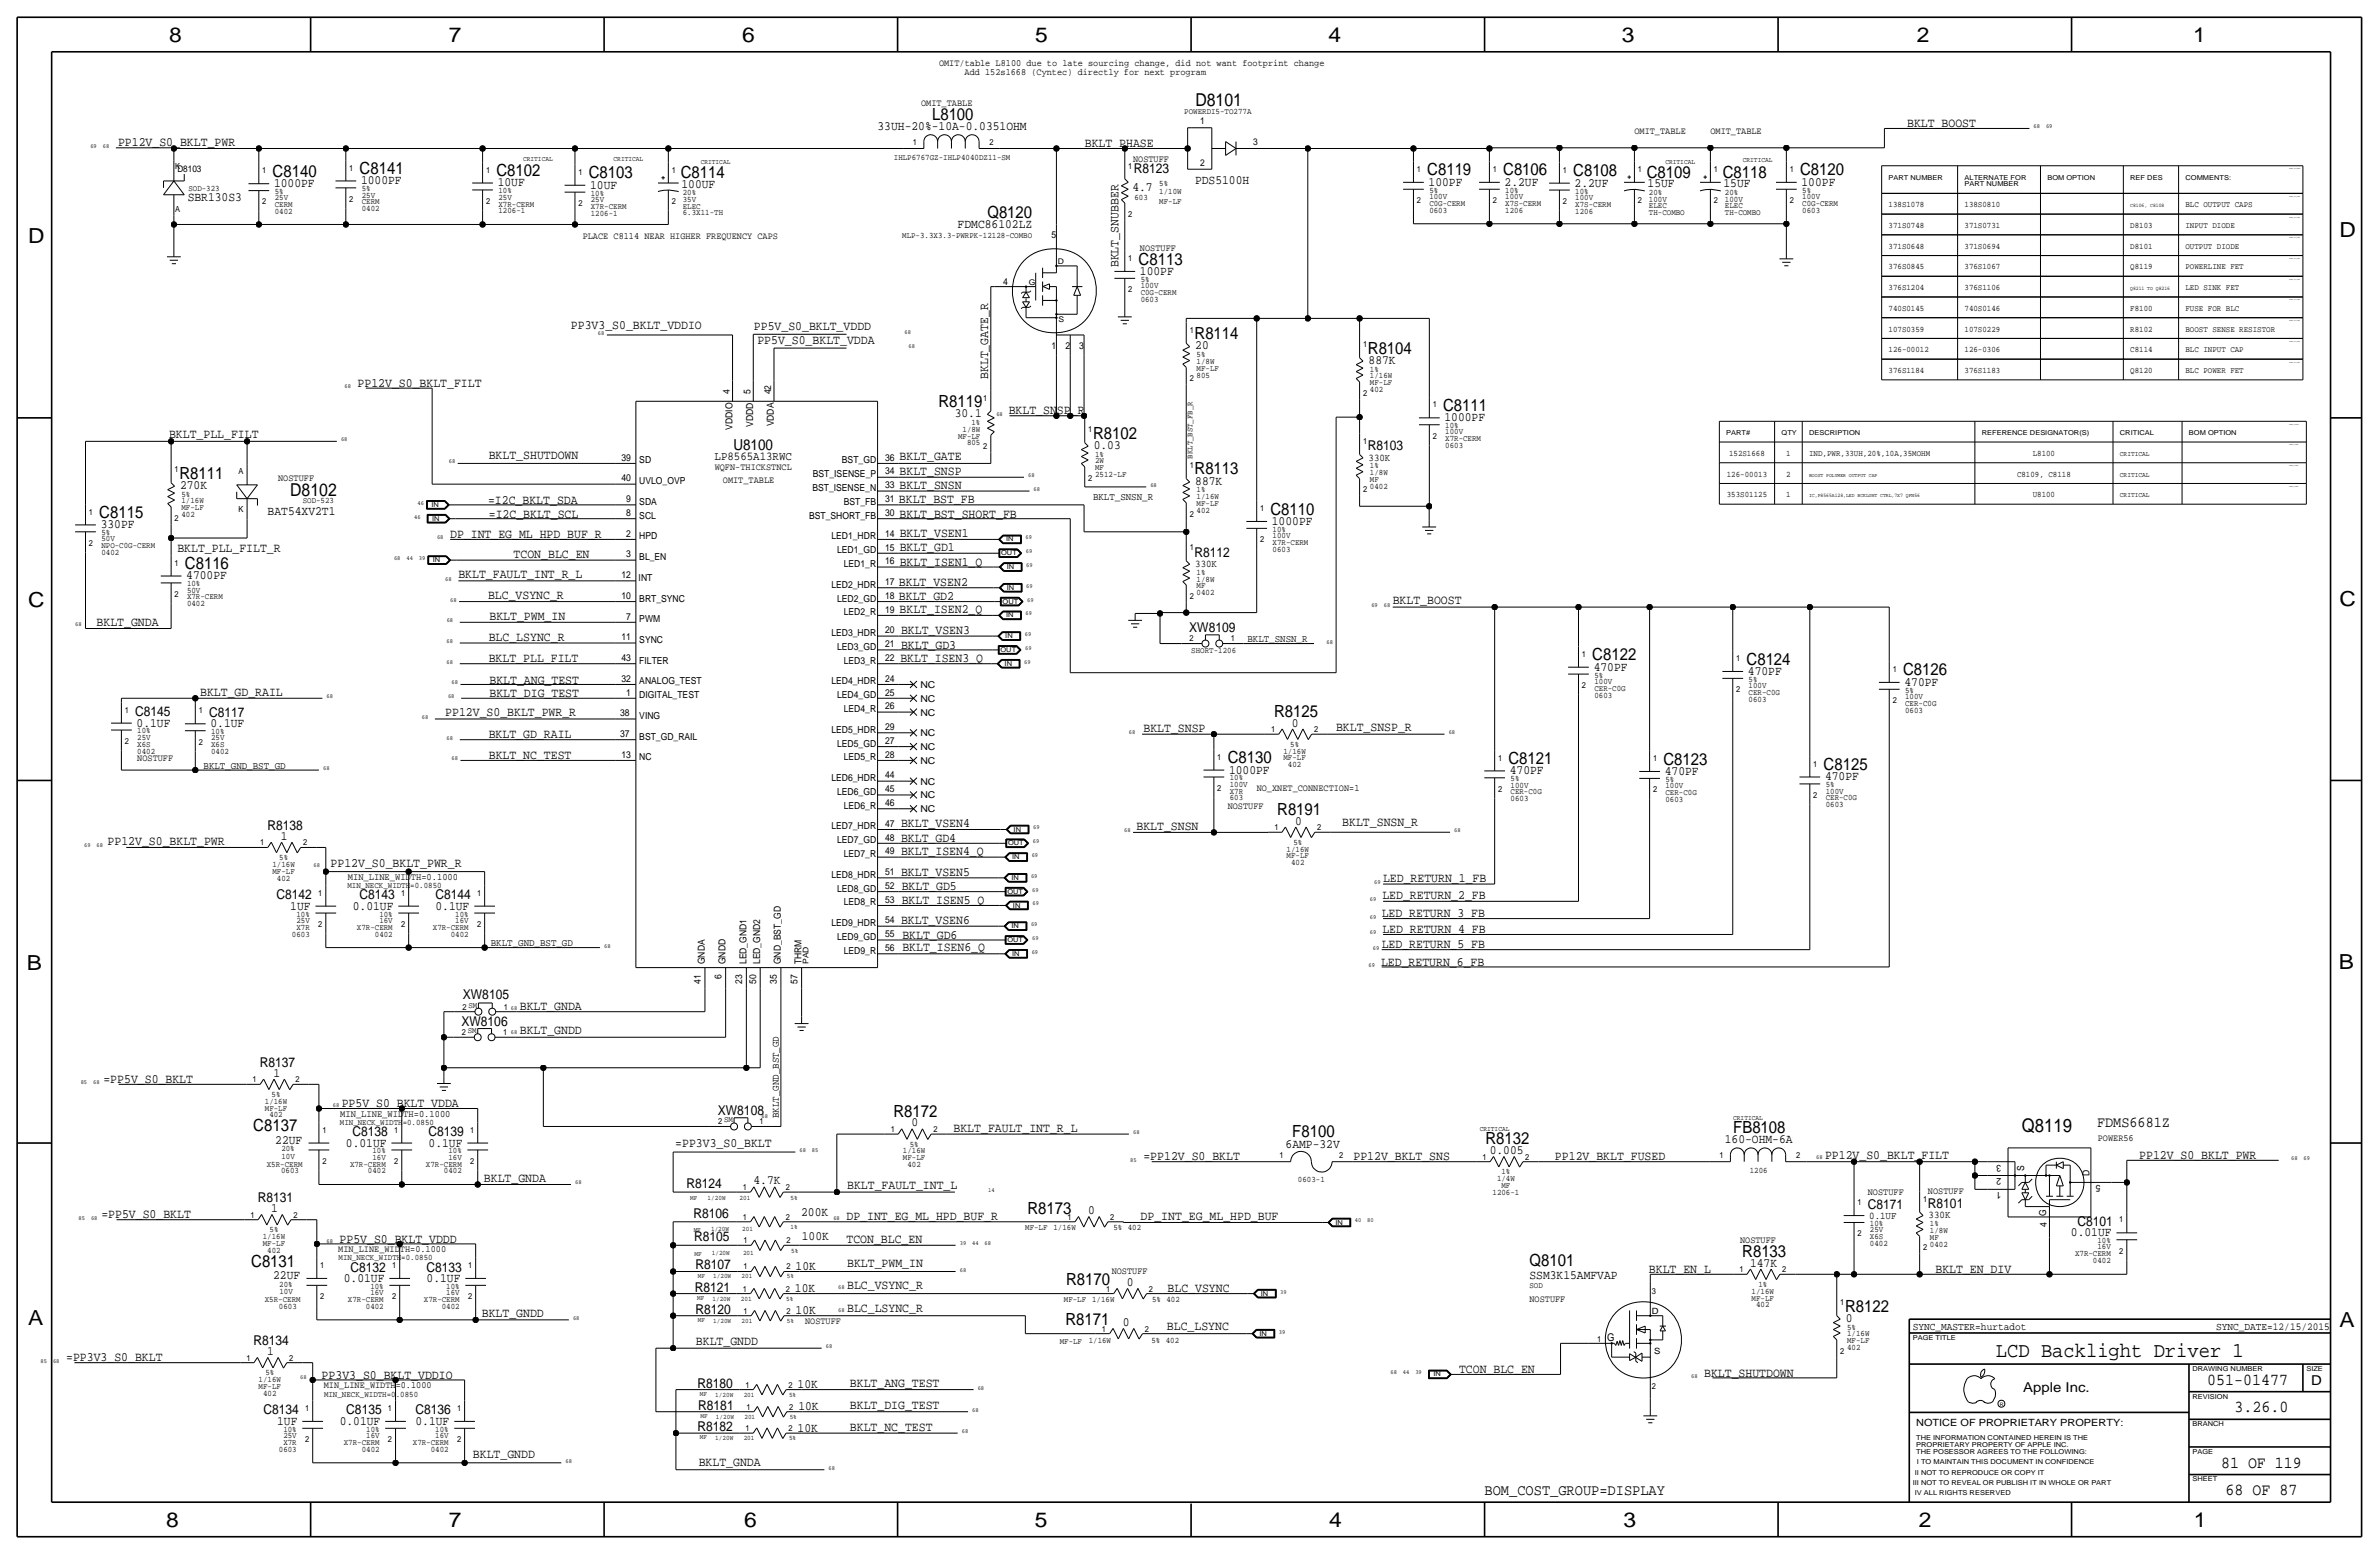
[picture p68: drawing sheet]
<svg xmlns="http://www.w3.org/2000/svg" width="875mm" height="572mm" viewBox="0 0 875 572" stroke-linecap="round" stroke-linejoin="round" font-family="sans-serif">
<defs><g id="words">
<text font-size="7.7" x="734.1" y="499.1">LCD Backlight Driver 1</text>
<g font-size="7.6">
<text x="62.2" y="15.5">8</text>
<text x="165" y="15.5">7</text>
<text x="273" y="15.5">6</text>
<text x="380.7" y="15.5">5</text>
<text x="488.6" y="15.5">4</text>
<text x="596.6" y="15.5">3</text>
<text x="705.1" y="15.5">2</text>
<text x="806.7" y="15.5">1</text>
<text x="10.4" y="89.4">D</text>
<text x="860.5" y="87.1">D</text>
<text x="10.4" y="223.3">C</text>
<text x="860.5" y="222.8">C</text>
<text x="9.8" y="356.6">B</text>
<text x="860.2" y="356.4">B</text>
<text x="10.4" y="487.4">A</text>
<text x="860.5" y="488.2">A</text>
<text x="61.2" y="561.6">8</text>
<text x="165" y="561.6">7</text>
<text x="273.8" y="561.6">6</text>
<text x="380.7" y="561.6">5</text>
<text x="488.9" y="561.6">4</text>
<text x="597.1" y="561.6">3</text>
<text x="705.8" y="561.6">2</text>
<text x="806.9" y="561.6">1</text>
</g>
<text font-size="6.9" x="743.7" y="416.3">Q8119</text>
<g font-size="6.5">
<text x="439.7" y="39.1">D8101</text>
<text x="106.7" y="182.4">D8102</text>
</g>
<g font-size="6.2">
<text x="342.8" y="44.2">L8100</text>
<text x="100.3" y="65">C8140</text>
<text x="132.3" y="64">C8141</text>
<text x="182.6" y="64.8">C8102</text>
<text x="216.6" y="65.6">C8103</text>
<text x="250.4" y="65.5">C8114</text>
<text x="525" y="64.5">C8119</text>
<text x="552.9" y="64.5">C8106</text>
<text x="578.7" y="64.8">C8108</text>
<text x="605.7" y="65.3">C8109</text>
<text x="633.7" y="65.3">C8118</text>
<text x="662.1" y="64.5">C8120</text>
<text x="363.2" y="80">Q8120</text>
<text x="418.8" y="97.3">C8113</text>
<text x="439.4" y="124.7">R8114</text>
<text x="503.1" y="130">R8104</text>
<text x="345.2" y="149.6">R8119</text>
<text x="530.8" y="151.1">C8111</text>
<text x="402" y="161.3">R8102</text>
<text x="66" y="176">R8111</text>
<text x="439.4" y="174.5">R8113</text>
<text x="36.5" y="190.5">C8115</text>
<text x="467.3" y="189.2">C8110</text>
<text x="68" y="209.3">C8116</text>
<text x="585.7" y="242.8">C8122</text>
<text x="642.4" y="244.4">C8124</text>
<text x="700" y="248.4">C8126</text>
<text x="468.6" y="263.7">R8125</text>
<text x="451.6" y="280.7">C8130</text>
<text x="554.8" y="281">C8121</text>
<text x="611.8" y="281.2">C8123</text>
<text x="670.8" y="283.2">C8125</text>
<text x="469.8" y="299.7">R8191</text>
<text x="328.7" y="410.7">R8172</text>
<text x="93.2" y="416">C8137</text>
<text x="475.3" y="418.1">F8100</text>
<text x="637.5" y="416.8">FB8108</text>
<text x="546.3" y="420.9">R8132</text>
<text x="377.9" y="446.3">R8173</text>
<text x="92.4" y="465.8">C8131</text>
<text x="562.6" y="465.6">Q8101</text>
<text x="640.8" y="462.3">R8133</text>
<text x="392.2" y="472.7">R8170</text>
<text x="678.6" y="482.3">R8122</text>
<text x="391.9" y="487.2">R8171</text>
<text x="811.9" y="509.3">051-01477</text>
<text x="821.9" y="519.4">3.26.0</text>
<text x="817" y="539.8">81 OF 119</text>
<text x="818.6" y="549.9">68 OF 87</text>
</g>
<g font-size="5.6">
<text x="269.8" y="165.4">U8100</text>
<text x="771.3" y="414.5">FDMS6681Z</text>
<text x="546" y="549.9">BOM_COST_GROUP=DISPLAY</text>
</g>
<g font-size="5">
<text x="417" y="63.8">R8123</text>
<text x="503.1" y="165.6">R8103</text>
<text x="439.4" y="204.7">R8112</text>
<text x="437.4" y="232.4">XW8109</text>
<text x="49.7" y="263.4">C8145</text>
<text x="76.9" y="263.7">C8117</text>
<text x="98.3" y="305.3">R8138</text>
<text x="101.7" y="330.7">C8142</text>
<text x="132.2" y="330.7">C8143</text>
<text x="160.1" y="330.7">C8144</text>
<text x="170.3" y="367.5">XW8105</text>
<text x="169.8" y="377.1">XW8106</text>
<text x="95.5" y="392.4">R8137</text>
<text x="264.1" y="410">XW8108</text>
<text x="129.7" y="417.8">C8138</text>
<text x="157.6" y="417.8">C8139</text>
<text x="252.5" y="436.9">R8124</text>
<text x="94.8" y="442.2">R8131</text>
<text x="255.1" y="447.8">R8106</text>
<text x="687" y="444.5">C8171</text>
<text x="709.1" y="444.2">R8101</text>
<text x="764.2" y="450.9">C8101</text>
<text x="255.3" y="456.4">R8105</text>
<text x="128.9" y="467.6">C8132</text>
<text x="156.8" y="467.6">C8133</text>
<text x="255.8" y="466.9">R8107</text>
<text x="255.6" y="475">R8121</text>
<text x="255.8" y="483.1">R8120</text>
<text x="93.3" y="494.8">R8134</text>
<text x="850.1" y="509.3">D</text>
<text x="256.6" y="510.3">R8180</text>
<text x="744.2" y="511.8">Apple Inc.</text>
<text x="96.9" y="520.2">C8134</text>
<text x="127.4" y="520.2">C8135</text>
<text x="152.8" y="520.2">C8136</text>
<text x="256.8" y="518.4">R8181</text>
<text x="256.6" y="526.3">R8182</text>
</g>
<g font-size="4.7">
<text x="322.8" y="47.8">33UH-20%-10A-0.0351OHM</text>
<text x="701.5" y="46.7">BKLT_BOOST</text>
<text x="43.4" y="53.6">PP12V_S0_BKLT_PWR</text>
<text x="399" y="53.9">BKLT_PHASE</text>
<text x="100.8" y="68.8">1000PF</text>
<text x="132.8" y="67.8">1000PF</text>
<text x="183.1" y="68.6">10UF</text>
<text x="217.1" y="69.4">10UF</text>
<text x="250.6" y="69.1">100UF</text>
<text x="416.5" y="70.1">4.7</text>
<text x="439.6" y="67.6">PDS5100H</text>
<text x="525.5" y="68.3">100PF</text>
<text x="553.4" y="68.3">2.2UF</text>
<text x="579.2" y="68.6">2.2UF</text>
<text x="606" y="68.8">15UF</text>
<text x="633.9" y="68.8">15UF</text>
<text x="662.6" y="68.3">100PF</text>
<text x="69" y="73.9">SBR130S3</text>
<text x="352.2" y="83.8">FDMC86102LZ</text>
<text x="411.4" y="98.3" transform="rotate(-90 411.4 98.3)">BKLT_SNUBBER</text>
<text x="419.3" y="101.1">100PF</text>
<text x="210" y="120.9">PP3V3_S0_BKLT_VDDIO</text>
<text x="277.3" y="121.4">PP5V_S0_BKLT_VDDD</text>
<text x="278.6" y="126.5">PP5V_S0_BKLT_VDDA</text>
<text x="439.6" y="128.5">20</text>
<text x="503.4" y="133.9">887K</text>
<text x="131.5" y="142.2">PP12V_S0_BKLT_FILT</text>
<text x="363.4" y="139.4" transform="rotate(-90 363.4 139.4)">BKLT_GATE_R</text>
<text x="351.2" y="153.4">30.1</text>
<text x="371" y="152.1">BKLT_SNSP_R</text>
<text x="531.3" y="154.9">1000PF</text>
<text x="62.2" y="161">BKLT_PLL_FILT</text>
<text x="402.3" y="165.1">0.03</text>
<text x="179.8" y="168.9">BKLT_SHUTDOWN</text>
<text x="330.9" y="169.2">BKLT_GATE</text>
<text x="66.2" y="179.8">270K</text>
<text x="330.9" y="179.8">BKLT_SNSN</text>
<text x="330.9" y="174.7">BKLT_SNSP</text>
<text x="439.6" y="178.3">887K</text>
<text x="179.5" y="185.2">=I2C_BKLT_SDA</text>
<text x="330.6" y="185.2">BKLT_BST_FB</text>
<text x="98.4" y="189.3">BAT54XV2T1</text>
<text x="179.8" y="190.5">=I2C_BKLT_SCL</text>
<text x="330.9" y="190.5">BKLT_BST_SHORT_FB</text>
<text x="37" y="194.3">330PF</text>
<text x="165.6" y="197.9">DP_INT_EG_ML_HPD_BUF_R</text>
<text x="330.9" y="197.4">BKLT_VSEN1</text>
<text x="467.8" y="193">1000PF</text>
<text x="65.2" y="202.9">BKLT_PLL_FILT_R</text>
<text x="330.9" y="202.7">BKLT_GD1</text>
<text x="188.9" y="205.2">TCON_BLC_EN</text>
<text x="330.9" y="208.3">BKLT_ISEN1_Q</text>
<text x="68.5" y="213.1">4700PF</text>
<text x="168.6" y="212.6">BKLT_FAULT_INT_R_L</text>
<text x="330.7" y="215.4">BKLT_VSEN2</text>
<text x="179.5" y="220.5">BLC_VSYNC_R</text>
<text x="330.6" y="220.7">BKLT_GD2</text>
<text x="512.3" y="222">BKLT_BOOST</text>
<text x="180" y="227.8">BKLT_PWM_IN</text>
<text x="330.9" y="225.6">BKLT_ISEN2_Q</text>
<text x="35.5" y="230.1">BKLT_GNDA</text>
<text x="331.4" y="233.2">BKLT_VSEN3</text>
<text x="179.8" y="235.7">BLC_LSYNC_R</text>
<text x="331.4" y="238.5">BKLT_GD3</text>
<text x="179.8" y="243.3">BKLT_PLL_FILT</text>
<text x="331.2" y="243.3">BKLT_ISEN3_Q</text>
<text x="180" y="251.4">BKLT_ANG_TEST</text>
<text x="586.2" y="246.6">470PF</text>
<text x="642.9" y="248.2">470PF</text>
<text x="73.6" y="255.8">BKLT_GD_RAIL</text>
<text x="180" y="256.3">BKLT_DIG_TEST</text>
<text x="700.5" y="252.2">470PF</text>
<text x="163.8" y="263.4">PP12V_S0_BKLT_PWR_R</text>
<text x="50.2" y="267.2">0.1UF</text>
<text x="77.4" y="267.5">0.1UF</text>
<text x="420.6" y="269.2">BKLT_SNSP</text>
<text x="475.2" y="267.2">0</text>
<text x="491.4" y="269">BKLT_SNSP_R</text>
<text x="179.8" y="271.3">BKLT_GD_RAIL</text>
<text x="179.8" y="279.2">BKLT_NC_TEST</text>
<text x="452.1" y="284.5">1000PF</text>
<text x="555.3" y="284.8">470PF</text>
<text x="612.3" y="285">470PF</text>
<text x="671.3" y="287">470PF</text>
<text x="331.4" y="304.3">BKLT_VSEN4</text>
<text x="418" y="305.4">BKLT_SNSN</text>
<text x="476.4" y="303.3">0</text>
<text x="493.7" y="303.6">BKLT_SNSN_R</text>
<text x="39.6" y="310.6">PP12V_S0_BKLT_PWR</text>
<text x="103.3" y="308.9">1</text>
<text x="331.4" y="309.6">BKLT_GD4</text>
<text x="331.4" y="314.5">BKLT_ISEN4_Q</text>
<text x="121.6" y="319">PP12V_S0_BKLT_PWR_R</text>
<text x="331.4" y="322.3">BKLT_VSEN5</text>
<text x="331.7" y="327.4">BKLT_GD5</text>
<text x="508.7" y="324.4">LED_RETURN_1_FB</text>
<text x="106.8" y="334.5">1UF</text>
<text x="129.8" y="334.5">0.01UF</text>
<text x="160.2" y="334.5">0.1UF</text>
<text x="331.7" y="332.5">BKLT_ISEN5_Q</text>
<text x="508.5" y="330.7">LED_RETURN_2_FB</text>
<text x="331.4" y="339.9">BKLT_VSEN6</text>
<text x="508.2" y="337.1">LED_RETURN_3_FB</text>
<text x="331.9" y="345.4">BKLT_GD6</text>
<text x="508.4" y="343.2">LED_RETURN_4_FB</text>
<text x="331.9" y="349.8">BKLT_ISEN6_Q</text>
<text x="508.2" y="348.8">LED_RETURN_5_FB</text>
<text x="508" y="355.1">LED_RETURN_6_FB</text>
<text x="191.2" y="371.3">BKLT_GNDA</text>
<text x="191.2" y="380.4">BKLT_GNDD</text>
<text x="100.6" y="396">1</text>
<text x="38" y="398.3">=PP5V_S0_BKLT</text>
<text x="125.7" y="407.2">PP5V_S0_BKLT_VDDA</text>
<text x="335.3" y="414.3">0</text>
<text x="350.7" y="416.3">BKLT_FAULT_INT_R_L</text>
<text x="101.2" y="420.6">22UF</text>
<text x="127.2" y="421.6">0.01UF</text>
<text x="157.7" y="421.6">0.1UF</text>
<text x="248.4" y="421.9">=PP3V3_S0_BKLT</text>
<text x="472.9" y="422.2">6AMP-32V</text>
<text x="547.9" y="424.4">0.005</text>
<text x="634.4" y="420.4">160-OHM-6A</text>
<text x="420.6" y="426.7">=PP12V_S0_BKLT</text>
<text x="497.8" y="426.7">PP12V_BKLT_SNS</text>
<text x="571.9" y="426.5">PP12V_BKLT_FUSED</text>
<text x="671.3" y="426.2">PP12V_S0_BKLT_FILT</text>
<text x="786.8" y="426.2">PP12V_S0_BKLT_PWR</text>
<text x="178" y="434.6">BKLT_GNDA</text>
<text x="277.2" y="435.6">4.7K</text>
<text x="311.6" y="437.4">BKLT_FAULT_INT_L</text>
<text x="37.3" y="448.1">=PP5V_S0_BKLT</text>
<text x="99.8" y="445.8">1</text>
<text x="294.7" y="447.3">200K</text>
<text x="311.3" y="448.6">DP_INT_EG_ML_HPD_BUF_R</text>
<text x="400.3" y="446.5">0</text>
<text x="419.5" y="448.8">DP_INT_EG_ML_HPD_BUF</text>
<text x="294.9" y="455.9">100K</text>
<text x="761.7" y="454.7">0.01UF</text>
<text x="124.9" y="456.9">PP5V_S0_BKLT_VDDD</text>
<text x="311.3" y="457.2">TCON_BLC_EN</text>
<text x="292.6" y="467.1">10K</text>
<text x="311.6" y="466.1">BKLT_PWM_IN</text>
<text x="643.7" y="465.8">147K</text>
<text x="100.5" y="470.4">22UF</text>
<text x="126.5" y="471.4">0.01UF</text>
<text x="156.9" y="471.4">0.1UF</text>
<text x="414.5" y="472.9">0</text>
<text x="562.6" y="470.2">SSM3K15AMFVAP</text>
<text x="606.5" y="468.1">BKLT_EN_L</text>
<text x="711.9" y="468.1">BKLT_EN_DIV</text>
<text x="292.4" y="475.2">10K</text>
<text x="311.6" y="474.2">BLC_VSYNC_R</text>
<text x="429.5" y="475">BLC_VSYNC</text>
<text x="177.2" y="484.4">BKLT_GNDD</text>
<text x="292.6" y="483.4">10K</text>
<text x="311.6" y="482.3">BLC_LSYNC_R</text>
<text x="413" y="487.7">0</text>
<text x="429.2" y="489.2">BLC_LSYNC</text>
<text x="678.9" y="486.2">0</text>
<text x="256" y="494.5">BKLT_GNDD</text>
<text x="24.3" y="500.6">=PP3V3_S0_BKLT</text>
<text x="98.3" y="498.3">1</text>
<text x="118.3" y="507">PP3V3_S0_BKLT_VDDIO</text>
<text x="536.6" y="504.9">TCON_BLC_EN</text>
<text x="626.8" y="506.2">BKLT_SHUTDOWN</text>
<text x="293.4" y="510.5">10K</text>
<text x="312.6" y="510">BKLT_ANG_TEST</text>
<text x="293.6" y="518.7">10K</text>
<text x="312.6" y="518.2">BKLT_DIG_TEST</text>
<text x="101.9" y="524">1UF</text>
<text x="124.9" y="524">0.01UF</text>
<text x="152.8" y="524">0.1UF</text>
<text x="293.4" y="526.5">10K</text>
<text x="312.6" y="526.3">BKLT_NC_TEST</text>
<text x="173.9" y="536.2">BKLT_GNDD</text>
<text x="257" y="539.2">BKLT_GNDA</text>
</g>
<text font-size="4.4" x="262.8" y="169.2">LP8565A13RWC</text>
<g font-size="3.9">
<text x="703.5" y="488.9">SYNC_MASTER=hurtadot</text>
<text x="815.1" y="488.9">SYNC_DATE=12/15/2015</text>
<text x="591.2" y="493.3">G</text>
</g>
<g font-size="3.8">
<text x="503.4" y="169.4">330K</text>
<text x="402" y="183.9">BKLT_SNSN_R</text>
<text x="439.6" y="208.5">330K</text>
<text x="458.8" y="236.2">BKLT_SNSN_R</text>
<text x="74.9" y="282.7">BKLT_GND_BST_GD</text>
<text x="180.5" y="347.7">BKLT_GND_BST_GD</text>
<text x="286.5" y="411.2" transform="rotate(-90 286.5 411.2)">BKLT_GND_BST_GD</text>
<text x="687.5" y="448.3">0.1UF</text>
<text x="709.4" y="448.1">330K</text>
</g>
<text font-size="3.7" x="704.8" y="524.5">NOTICE OF PROPRIETARY PROPERTY:</text>
<g font-size="3.6">
<text x="128" y="323.6">MIN_LINE_WIDTH=0.1000</text>
<text x="125.2" y="410.7">MIN_LINE_WIDTH=0.1000</text>
</g>
<g font-size="3.5">
<text x="345.4" y="24.1">OMIT/table L8100 due to late sourcing change, did not want footprint change</text>
<text x="354.8" y="27.4">Add 152s1668 (Cyntec) directly for next program</text>
<text x="338.8" y="39">OMIT_TABLE</text>
<text x="441.5" y="45.7">1</text>
<text x="461" y="53.3">3</text>
<text x="601.2" y="49.4">OMIT_TABLE</text>
<text x="629.1" y="49.4">OMIT_TABLE</text>
<text x="416.8" y="59.7">NOSTUFF</text>
<text x="441.5" y="61">2</text>
<text x="214.3" y="87.9">PLACE C8114 NEAR HIGHER FREQUENCY CAPS</text>
<text x="386.8" y="87.6">5</text>
<text x="419.3" y="92.2">NOSTUFF</text>
<text x="369" y="104.6">4</text>
<text x="386.8" y="128.3">1</text>
<text x="391.9" y="128.3">2</text>
<text x="397" y="128.3">3</text>
<text x="268.4" y="145" transform="rotate(-90 268.4 145)">4</text>
<text x="276" y="145" transform="rotate(-90 276 145)">5</text>
<text x="283.7" y="145" transform="rotate(-90 283.7 145)">42</text>
<text x="269.4" y="158.1" transform="rotate(-90 269.4 158.1)">VDDIO</text>
<text x="277.1" y="157" transform="rotate(-90 277.1 157)">VDDD</text>
<text x="284.7" y="156.8" transform="rotate(-90 284.7 156.8)">VDDA</text>
<text x="228.6" y="169.4">39</text>
<text x="235.2" y="170.4">SD</text>
<text x="262.9" y="173">WQFN-THICKSTNCL</text>
<text x="309.7" y="170.4">BST_GD</text>
<text x="325.6" y="169.4">36</text>
<text x="102.3" y="177">NOSTUFF</text>
<text x="228.6" y="177">40</text>
<text x="235.2" y="178.1">UVLO_OVP</text>
<text x="265.9" y="177.6">OMIT_TABLE</text>
<text x="299" y="175.5">BST_ISENSE_P</text>
<text x="325.6" y="174.5">34</text>
<text x="325.6" y="179.6">33</text>
<text x="230.4" y="184.7">9</text>
<text x="235.2" y="185.7">SDA</text>
<text x="298.8" y="180.6">BST_ISENSE_N</text>
<text x="310.4" y="185.7">BST_FB</text>
<text x="325.6" y="184.7">31</text>
<text x="230.4" y="189.7">8</text>
<text x="235.2" y="190.8">SCL</text>
<text x="297.6" y="190.8">BST_SHORT_FB</text>
<text x="325.6" y="189.7">30</text>
<text x="230.4" y="197.4">2</text>
<text x="325.6" y="197.4">14</text>
<text x="235.2" y="198.4">HPD</text>
<text x="305.8" y="198.4">LED1_HDR</text>
<text x="307.9" y="203.5">LED1_GD</text>
<text x="325.6" y="202.5">15</text>
<text x="230.4" y="205">3</text>
<text x="235.2" y="206">BL_EN</text>
<text x="310.4" y="208.5">LED1_R</text>
<text x="325.6" y="207.5">16</text>
<text x="228.6" y="212.6">12</text>
<text x="234.9" y="213.6">INT</text>
<text x="325.6" y="215.2">17</text>
<text x="228.6" y="220.2">10</text>
<text x="235.2" y="221.2">BRT_SYNC</text>
<text x="305.8" y="216.2">LED2_HDR</text>
<text x="307.9" y="221.2">LED2_GD</text>
<text x="325.6" y="220.2">18</text>
<text x="230.4" y="227.8">7</text>
<text x="310.4" y="226.3">LED2_R</text>
<text x="325.6" y="225.3">19</text>
<text x="235.2" y="228.9">PWM</text>
<text x="305.8" y="233.9">LED3_HDR</text>
<text x="325.6" y="232.9">20</text>
<text x="228.6" y="235.5">11</text>
<text x="235.2" y="236.5">SYNC</text>
<text x="307.9" y="239">LED3_GD</text>
<text x="325.6" y="238">21</text>
<text x="228.6" y="243.1">43</text>
<text x="235.2" y="244.1">FILTER</text>
<text x="310.4" y="244.1">LED3_R</text>
<text x="325.6" y="243.1">22</text>
<text x="228.6" y="250.7">32</text>
<text x="235.2" y="251.7">ANALOG_TEST</text>
<text x="305.8" y="251.7">LED4_HDR</text>
<text x="325.6" y="250.7">24</text>
<text x="230.4" y="255.8">1</text>
<text x="235.2" y="256.8">DIGITAL_TEST</text>
<text x="307.9" y="256.8">LED4_GD</text>
<text x="325.6" y="255.8">25</text>
<text x="338.5" y="253">NC</text>
<text x="228.1" y="263.4">38</text>
<text x="310.4" y="261.9">LED4_R</text>
<text x="325.6" y="260.9">26</text>
<text x="338.5" y="263.1">NC</text>
<text x="338.5" y="258.1">NC</text>
<text x="235.2" y="264.4">VING</text>
<text x="305.8" y="269.5">LED5_HDR</text>
<text x="325.6" y="268.5">29</text>
<text x="228.1" y="271">37</text>
<text x="235.2" y="272">BST_GD_RAIL</text>
<text x="307.9" y="274.6">LED5_GD</text>
<text x="325.6" y="273.6">27</text>
<text x="338.5" y="275.8">NC</text>
<text x="338.5" y="270.8">NC</text>
<text x="50.5" y="279.9">NOSTUFF</text>
<text x="228.6" y="278.6">13</text>
<text x="235.2" y="279.7">NC</text>
<text x="310.4" y="279.7">LED5_R</text>
<text x="325.6" y="278.6">28</text>
<text x="338.5" y="280.9">NC</text>
<text x="305.8" y="287.3">LED6_HDR</text>
<text x="325.6" y="286.3">44</text>
<text x="307.9" y="292.4">LED6_GD</text>
<text x="325.6" y="291.3">45</text>
<text x="338.5" y="293.6">NC</text>
<text x="338.5" y="288.5">NC</text>
<text x="462.2" y="290.8">NO_XNET_CONNECTION=1</text>
<text x="310.4" y="297.4">LED6_R</text>
<text x="325.6" y="296.4">46</text>
<text x="338.5" y="298.7">NC</text>
<text x="451.6" y="297.7">NOSTUFF</text>
<text x="305.8" y="305.1">LED7_HDR</text>
<text x="325.6" y="304">47</text>
<text x="307.9" y="310.1">LED7_GD</text>
<text x="325.6" y="309.1">48</text>
<text x="310.4" y="315.2">LED7_R</text>
<text x="325.6" y="314.2">49</text>
<text x="305.8" y="322.8">LED8_HDR</text>
<text x="325.6" y="321.8">51</text>
<text x="307.9" y="327.9">LED8_GD</text>
<text x="325.6" y="326.9">52</text>
<text x="310.4" y="333">LED8_R</text>
<text x="325.6" y="332">53</text>
<text x="305.8" y="340.6">LED9_HDR</text>
<text x="325.6" y="339.6">54</text>
<text x="307.9" y="345.7">LED9_GD</text>
<text x="325.6" y="344.7">55</text>
<text x="310.4" y="350.8">LED9_R</text>
<text x="325.6" y="349.8">56</text>
<text x="259.3" y="354.6" transform="rotate(-90 259.3 354.6)">GNDA</text>
<text x="266.9" y="354.6" transform="rotate(-90 266.9 354.6)">GNDD</text>
<text x="274.5" y="354.6" transform="rotate(-90 274.5 354.6)">LED_GND1</text>
<text x="279.6" y="354.6" transform="rotate(-90 279.6 354.6)">LED_GND2</text>
<text x="287.2" y="354.6" transform="rotate(-90 287.2 354.6)">GND_BST_GD</text>
<text x="294.8" y="354.6" transform="rotate(-90 294.8 354.6)">THRM</text>
<text x="257.8" y="361.9" transform="rotate(-90 257.8 361.9)">41</text>
<text x="265.4" y="360.1" transform="rotate(-90 265.4 360.1)">6</text>
<text x="273" y="361.9" transform="rotate(-90 273 361.9)">23</text>
<text x="278.1" y="361.9" transform="rotate(-90 278.1 361.9)">50</text>
<text x="285.7" y="361.9" transform="rotate(-90 285.7 361.9)">35</text>
<text x="293.3" y="361.9" transform="rotate(-90 293.3 361.9)">57</text>
<text x="771.6" y="419.6">POWER56</text>
<text x="736" y="428.3" transform="rotate(-180 736 428.3)">3</text>
<text x="744.6" y="430.5" transform="rotate(-90 744.6 430.5)">S</text>
<text x="736" y="433.4" transform="rotate(-180 736 433.4)">2</text>
<text x="768.6" y="432.3" transform="rotate(-90 768.6 432.3)">D</text>
<text x="772.6" y="435.8" transform="rotate(-180 772.6 435.8)">5</text>
<text x="687" y="439.4">NOSTUFF</text>
<text x="709.1" y="439.2">NOSTUFF</text>
<text x="736" y="438.4" transform="rotate(-180 736 438.4)">1</text>
<text x="752.6" y="447" transform="rotate(-90 752.6 447)">G</text>
<text x="752.8" y="451.1" transform="rotate(-90 752.8 451.1)">4</text>
<text x="124.4" y="460.5">MIN_LINE_WIDTH=0.1000</text>
<text x="640" y="457.2">NOSTUFF</text>
<text x="408.9" y="468.6">NOSTUFF</text>
<text x="562.6" y="478.8">NOSTUFF</text>
<text x="296.1" y="486.9">NOSTUFF</text>
<text x="119.1" y="510.5">MIN_LINE_WIDTH=0.1000</text>
</g>
<text font-size="3.4" x="65.2" y="63.2">D8103</text>
<g font-size="3.2">
<text x="607.5" y="483.4">D</text>
<text x="608.4" y="497.8">S</text>
</g>
<g font-size="3.1">
<text x="435.6" y="41.8">POWERDI5-TO277A</text>
<text x="335.7" y="53.3">1</text>
<text x="363.9" y="53.3">2</text>
<text x="328.8" y="58.7">IHLP6767GZ-IHLP4040DZ11-SM</text>
<text x="64.5" y="62">K</text>
<text x="96.5" y="63.8">1</text>
<text x="128.5" y="62.7">1</text>
<text x="178.8" y="63.5">1</text>
<text x="212.8" y="64.3">1</text>
<text x="247.1" y="63.5">1</text>
<text x="415" y="62">1</text>
<text x="521.2" y="63.2">1</text>
<text x="549.1" y="63.2">1</text>
<text x="574.9" y="63.6">1</text>
<text x="602.4" y="63.2">1</text>
<text x="630.4" y="63.2">1</text>
<text x="658.3" y="63.2">1</text>
<text x="69.3" y="70.1">SOD-323</text>
<text x="101" y="71.4">5%</text>
<text x="133" y="70.4">5%</text>
<text x="183.3" y="71.1">10%</text>
<text x="217.3" y="71.9">10%</text>
<text x="251.2" y="71.9">20%</text>
<text x="426.4" y="71.4">1/10W</text>
<text x="426.4" y="68.3">5%</text>
<text x="525.7" y="70.9">5%</text>
<text x="553.7" y="70.9">10%</text>
<text x="579.4" y="71.2">10%</text>
<text x="606.5" y="71.6">20%</text>
<text x="634.4" y="71.6">20%</text>
<text x="662.9" y="70.9">5%</text>
<text x="64.5" y="78">A</text>
<text x="96.5" y="75.2">2</text>
<text x="101" y="73.7">25V</text>
<text x="101" y="76.2">CERM</text>
<text x="128.5" y="74.2">2</text>
<text x="133" y="77.7">0402</text>
<text x="133" y="75.2">CERM</text>
<text x="133" y="72.6">25V</text>
<text x="178.8" y="74.9">2</text>
<text x="183.3" y="73.4">25V</text>
<text x="183.3" y="75.9">X7R-CERM</text>
<text x="212.8" y="75.7">2</text>
<text x="217.3" y="76.8">X7R-CERM</text>
<text x="217.3" y="74.2">25V</text>
<text x="247.1" y="74.9">2</text>
<text x="251.2" y="74.4">35V</text>
<text x="251.2" y="76.7">ELEC</text>
<text x="417.3" y="73.7">603</text>
<text x="426.4" y="74.9">MF-LF</text>
<text x="521.2" y="74.7">2</text>
<text x="525.7" y="75.7">C0G-CERM</text>
<text x="525.7" y="73.2">100V</text>
<text x="549.1" y="74.7">2</text>
<text x="553.7" y="73.2">100V</text>
<text x="553.7" y="75.7">X7S-CERM</text>
<text x="574.9" y="75">2</text>
<text x="579.4" y="73.5">100V</text>
<text x="579.4" y="76">X7S-CERM</text>
<text x="602.4" y="74.7">2</text>
<text x="606.5" y="76.5">ELEC</text>
<text x="606.5" y="74.2">100V</text>
<text x="630.4" y="74.7">2</text>
<text x="634.4" y="76.5">ELEC</text>
<text x="634.4" y="74.2">100V</text>
<text x="658.3" y="74.7">2</text>
<text x="662.9" y="73.2">100V</text>
<text x="662.9" y="75.7">C0G-CERM</text>
<text x="694.6" y="76.2">138S1078</text>
<text x="722.6" y="76.2">138S0810</text>
<text x="803.9" y="76.2">BLC OUTPUT CAPS</text>
<text x="101" y="78.7">0402</text>
<text x="183.3" y="78.5">1206-1</text>
<text x="217.3" y="79.3">1206-1</text>
<text x="251.2" y="79.2">6.3X11-TH</text>
<text x="415" y="79.8">2</text>
<text x="525.7" y="78.2">0603</text>
<text x="553.7" y="78.2">1206</text>
<text x="579.4" y="78.5">1206</text>
<text x="606.5" y="79">TH-COMBO</text>
<text x="634.4" y="79">TH-COMBO</text>
<text x="662.9" y="78.2">0603</text>
<text x="694.6" y="83.8">371S0748</text>
<text x="722.6" y="83.8">371S0731</text>
<text x="783.5" y="83.8">D8103</text>
<text x="803.9" y="83.8">INPUT DIODE</text>
<text x="331.8" y="87.6">MLP-3.3X3.3-PWRPK-12128-COMBO</text>
<text x="694.6" y="91.4">371S0648</text>
<text x="722.6" y="91.4">371S0694</text>
<text x="783.5" y="91.4">D8101</text>
<text x="803.9" y="91.4">OUTPUT DIODE</text>
<text x="415" y="96">1</text>
<text x="694.6" y="99.1">376S0845</text>
<text x="722.6" y="99.1">376S1067</text>
<text x="783.5" y="99.1">Q8119</text>
<text x="803.9" y="99.1">POWERLINE FET</text>
<text x="415" y="107.4">2</text>
<text x="419.6" y="105.9">100V</text>
<text x="419.6" y="103.6">5%</text>
<text x="694.6" y="106.7">376S1204</text>
<text x="722.6" y="106.7">376S1106</text>
<text x="803.9" y="106.7">LED SINK FET</text>
<text x="419.6" y="111">0603</text>
<text x="419.6" y="108.5">C0G-CERM</text>
<text x="694.6" y="114.3">740S0145</text>
<text x="722.6" y="114.3">740S0146</text>
<text x="783.5" y="114.3">F8100</text>
<text x="803.9" y="114.3">FUSE FOR BLC</text>
<text x="437.6" y="122.4">1</text>
<text x="694.6" y="121.9">107S0359</text>
<text x="722.6" y="121.9">107S0229</text>
<text x="783.5" y="121.9">R8102</text>
<text x="803.9" y="121.9">BOOST SENSE RESISTOR</text>
<text x="440.1" y="131.3">5%</text>
<text x="501.3" y="127.8">1</text>
<text x="694.6" y="129.5">126-00012</text>
<text x="722.6" y="129.5">126-0306</text>
<text x="783.5" y="129.5">C8114</text>
<text x="803.9" y="129.5">BLC INPUT CAP</text>
<text x="440.1" y="136.4">MF-LF</text>
<text x="440.1" y="133.9">1/8W</text>
<text x="503.9" y="136.7">1%</text>
<text x="694.6" y="137.2">376S1184</text>
<text x="722.6" y="137.2">376S1183</text>
<text x="783.5" y="137.2">Q8120</text>
<text x="803.9" y="137.2">BLC POWER FET</text>
<text x="437.6" y="140.2">2</text>
<text x="440.1" y="138.9">805</text>
<text x="503.9" y="141.7">MF-LF</text>
<text x="503.9" y="139.2">1/16W</text>
<text x="361.6" y="147.3">1</text>
<text x="501.3" y="145.5">2</text>
<text x="503.9" y="144.3">402</text>
<text x="527" y="149.9">1</text>
<text x="352.4" y="161.3">MF-LF</text>
<text x="354" y="158.8">1/8W</text>
<text x="357.3" y="156.2">1%</text>
<text x="400.3" y="159">1</text>
<text x="527" y="161.3">2</text>
<text x="531.6" y="157.5">10%</text>
<text x="531.6" y="159.8">100V</text>
<text x="355.7" y="163.8">805</text>
<text x="361.6" y="165.1">2</text>
<text x="402.8" y="167.9">1%</text>
<text x="501.3" y="163.3">1</text>
<text x="531.6" y="164.8">0603</text>
<text x="531.6" y="162.3">X7R-CERM</text>
<text x="636" y="167.6">152S1668</text>
<text x="657" y="167.6">1</text>
<text x="665.4" y="167.6">IND,PWR,33UH,20%,10A,35MOHM</text>
<text x="747.7" y="167.6">L8100</text>
<text x="64.2" y="173.7">1</text>
<text x="402.8" y="173">MF</text>
<text x="402.8" y="170.4">2W</text>
<text x="437.6" y="172.2">1</text>
<text x="503.9" y="172.2">1%</text>
<text x="87.8" y="174.5">A</text>
<text x="400.3" y="176.8">2</text>
<text x="402.8" y="175.5">2512-LF</text>
<text x="503.9" y="177.3">MF</text>
<text x="503.9" y="174.8">1/8W</text>
<text x="503.9" y="179.8">0402</text>
<text x="635.1" y="175.3">126-00013</text>
<text x="657" y="175.3">2</text>
<text x="741.9" y="175.3">C8109, C8118</text>
<text x="66.8" y="182.6">5%</text>
<text x="66.8" y="185.2">1/16W</text>
<text x="111.3" y="185.2">SOD-523</text>
<text x="440.1" y="181.1">1%</text>
<text x="440.1" y="183.6">1/16W</text>
<text x="501.3" y="181.1">2</text>
<text x="635.1" y="182.9">353S01125</text>
<text x="657" y="182.9">1</text>
<text x="747.7" y="182.9">U8100</text>
<text x="32.7" y="189.2">1</text>
<text x="64.2" y="191.5">2</text>
<text x="66.8" y="187.7">MF-LF</text>
<text x="66.8" y="190.2">402</text>
<text x="87.8" y="188.5">K</text>
<text x="437.6" y="190">2</text>
<text x="440.1" y="186.2">MF-LF</text>
<text x="440.1" y="188.7">402</text>
<text x="463.5" y="188">1</text>
<text x="37.3" y="196.8">5%</text>
<text x="468.1" y="195.6">10%</text>
<text x="468.1" y="197.9">100V</text>
<text x="32.7" y="200.7">2</text>
<text x="37.3" y="201.7">NPO-C0G-CERM</text>
<text x="37.3" y="199.1">50V</text>
<text x="437.6" y="202.4">1</text>
<text x="463.5" y="199.4">2</text>
<text x="468.1" y="200.4">X7R-CERM</text>
<text x="468.1" y="202.9">0603</text>
<text x="37.3" y="204.2">0402</text>
<text x="64.2" y="208">1</text>
<text x="68.8" y="215.6">10%</text>
<text x="440.1" y="213.9">1/8W</text>
<text x="440.1" y="211.3">1%</text>
<text x="64.2" y="219.5">2</text>
<text x="68.8" y="217.9">50V</text>
<text x="68.8" y="220.5">X7R-CERM</text>
<text x="437.6" y="220.2">2</text>
<text x="440.1" y="218.9">0402</text>
<text x="440.1" y="216.4">MF</text>
<text x="68.8" y="223">0402</text>
<text x="437.5" y="235.9">2</text>
<text x="452.8" y="235.9">1</text>
<text x="438.2" y="240.2">SHORT-1206</text>
<text x="581.9" y="241.6">1</text>
<text x="638.6" y="243.1">1</text>
<text x="586.4" y="249.2">5%</text>
<text x="586.4" y="251.5">100V</text>
<text x="643.2" y="250.7">5%</text>
<text x="696.2" y="247.1">1</text>
<text x="581.9" y="253">2</text>
<text x="586.4" y="256.5">0603</text>
<text x="586.4" y="254">CER-C0G</text>
<text x="638.6" y="254.6">2</text>
<text x="643.2" y="253">100V</text>
<text x="643.2" y="255.6">CER-C0G</text>
<text x="700.7" y="254.8">5%</text>
<text x="700.7" y="257">100V</text>
<text x="45.9" y="262.1">1</text>
<text x="73.1" y="262.4">1</text>
<text x="643.2" y="258.1">0603</text>
<text x="696.2" y="258.6">2</text>
<text x="700.7" y="262.1">0603</text>
<text x="700.7" y="259.6">CER-C0G</text>
<text x="50.5" y="269.7">10%</text>
<text x="467.6" y="269.2">1</text>
<text x="483.3" y="269.2">2</text>
<text x="45.9" y="273.6">2</text>
<text x="50.5" y="274.6">X6S</text>
<text x="50.5" y="272">25V</text>
<text x="73.1" y="273.8">2</text>
<text x="77.7" y="274.8">X6S</text>
<text x="77.7" y="270">10%</text>
<text x="77.7" y="272.3">25V</text>
<text x="474.5" y="274.6">5%</text>
<text x="50.5" y="277.1">0402</text>
<text x="77.7" y="277.4">0402</text>
<text x="447.8" y="279.4">1</text>
<text x="472.1" y="279.7">MF-LF</text>
<text x="472.1" y="277.1">1/16W</text>
<text x="551" y="279.7">1</text>
<text x="608" y="279.9">1</text>
<text x="667" y="281.9">1</text>
<text x="452.3" y="287">10%</text>
<text x="473.7" y="282.2">402</text>
<text x="555.6" y="287.3">5%</text>
<text x="612.6" y="287.5">5%</text>
<text x="447.8" y="290.8">2</text>
<text x="452.3" y="289.3">100V</text>
<text x="452.3" y="291.8">X7R</text>
<text x="551" y="291.1">2</text>
<text x="555.6" y="292.2">CER-C0G</text>
<text x="555.6" y="289.6">100V</text>
<text x="608" y="291.3">2</text>
<text x="612.6" y="292.4">CER-C0G</text>
<text x="612.6" y="289.8">100V</text>
<text x="667" y="293.4">2</text>
<text x="671.5" y="289.6">5%</text>
<text x="671.5" y="291.8">100V</text>
<text x="452.3" y="294.4">603</text>
<text x="555.6" y="294.7">0603</text>
<text x="612.6" y="294.9">0603</text>
<text x="671.5" y="294.4">CER-C0G</text>
<text x="671.5" y="296.9">0603</text>
<text x="468.7" y="305.3">1</text>
<text x="484.5" y="305.3">2</text>
<text x="95.7" y="310.9">1</text>
<text x="111.5" y="310.9">2</text>
<text x="475.7" y="310.6">5%</text>
<text x="102.7" y="316.2">5%</text>
<text x="473.2" y="315.7">MF-LF</text>
<text x="473.2" y="313.2">1/16W</text>
<text x="100.2" y="318.8">1/16W</text>
<text x="100.2" y="321.3">MF-LF</text>
<text x="101.9" y="323.9">402</text>
<text x="474.9" y="318.3">402</text>
<text x="117" y="329.4">1</text>
<text x="127.8" y="326.4">MIN_NECK_WIDTH=0.0850</text>
<text x="147.5" y="329.4">1</text>
<text x="175.5" y="329.4">1</text>
<text x="109" y="341.9">X7R</text>
<text x="109" y="337.1">10%</text>
<text x="109" y="339.3">25V</text>
<text x="117" y="340.9">2</text>
<text x="131.3" y="341.9">X7R-CERM</text>
<text x="139.5" y="339.3">16V</text>
<text x="139.5" y="337.1">10%</text>
<text x="147.5" y="340.9">2</text>
<text x="159.2" y="341.9">X7R-CERM</text>
<text x="167.5" y="339.3">16V</text>
<text x="167.5" y="337.1">10%</text>
<text x="175.5" y="340.9">2</text>
<text x="107.4" y="344.4">0603</text>
<text x="137.9" y="344.4">0402</text>
<text x="165.8" y="344.4">0402</text>
<text x="170.1" y="371.3">2 SM</text>
<text x="185.4" y="371.3">1</text>
<text x="169.9" y="380.7">2 SM</text>
<text x="185.1" y="380.7">1</text>
<text x="92.9" y="398">1</text>
<text x="108.7" y="398">2</text>
<text x="97.4" y="405.9">1/16W</text>
<text x="99.9" y="403.4">5%</text>
<text x="97.4" y="408.4">MF-LF</text>
<text x="99.1" y="411">402</text>
<text x="125" y="413.6">MIN_NECK_WIDTH=0.0850</text>
<text x="264.2" y="413.5">2 SM</text>
<text x="279.4" y="413.5">1</text>
<text x="118.6" y="416.6">1</text>
<text x="145" y="416.6">1</text>
<text x="172.9" y="416.6">1</text>
<text x="327.6" y="416.3">1</text>
<text x="343.4" y="416.3">2</text>
<text x="103.5" y="423.4">20%</text>
<text x="137" y="424.2">10%</text>
<text x="164.9" y="424.2">10%</text>
<text x="332.1" y="424.2">1/16W</text>
<text x="334.6" y="421.6">5%</text>
<text x="470.7" y="426">1</text>
<text x="492.5" y="426">2</text>
<text x="632.4" y="426">1</text>
<text x="660.6" y="426">2</text>
<text x="98.1" y="429">X5R-CERM</text>
<text x="103.4" y="431.5">0603</text>
<text x="103.5" y="426.2">10V</text>
<text x="118.6" y="428">2</text>
<text x="128.7" y="429">X7R-CERM</text>
<text x="135.3" y="431.5">0402</text>
<text x="137" y="426.5">16V</text>
<text x="145" y="428">2</text>
<text x="156.7" y="429">X7R-CERM</text>
<text x="163.3" y="431.5">0402</text>
<text x="164.9" y="426.5">16V</text>
<text x="172.9" y="428">2</text>
<text x="332.1" y="426.7">MF-LF</text>
<text x="333.8" y="429.3">402</text>
<text x="545.3" y="426.5">1</text>
<text x="552.3" y="431.8">1%</text>
<text x="561" y="426.5">2</text>
<text x="643.6" y="431.3">1206</text>
<text x="273.2" y="437.6">1</text>
<text x="289" y="437.6">2</text>
<text x="477.4" y="434.8">0603-1</text>
<text x="550.6" y="434.3">1/4W</text>
<text x="552.3" y="436.9">MF</text>
<text x="549" y="439.4">1206-1</text>
<text x="683.2" y="443.2">1</text>
<text x="707.3" y="442">1</text>
<text x="92.1" y="447.8">1</text>
<text x="107.9" y="447.8">2</text>
<text x="273.2" y="448.6">1</text>
<text x="289" y="448.6">2</text>
<text x="392.6" y="448.6">1</text>
<text x="408.4" y="448.6">2</text>
<text x="779.5" y="449.6">1</text>
<text x="96.7" y="455.7">1/16W</text>
<text x="99.1" y="453.1">5%</text>
<text x="377.1" y="452.4">MF-LF</text>
<text x="387.5" y="452.4">1/16W</text>
<text x="409.5" y="452.4">5% 402</text>
<text x="683.2" y="454.7">2</text>
<text x="687.8" y="450.9">10%</text>
<text x="687.8" y="453.1">25V</text>
<text x="687.8" y="455.7">X6S</text>
<text x="709.9" y="450.9">1%</text>
<text x="709.9" y="453.4">1/8W</text>
<text x="709.9" y="455.9">MF</text>
<text x="96.7" y="458.2">MF-LF</text>
<text x="98.3" y="460.8">402</text>
<text x="273.5" y="457.2">1</text>
<text x="289.3" y="457.2">2</text>
<text x="687.8" y="458.2">0402</text>
<text x="707.3" y="459.7">2</text>
<text x="709.9" y="458.5">0402</text>
<text x="771.5" y="459.5">16V</text>
<text x="771.5" y="457.2">10%</text>
<text x="779.5" y="461">2</text>
<text x="117.8" y="466.3">1</text>
<text x="124.5" y="463.3">MIN_NECK_WIDTH=0.0850</text>
<text x="144.2" y="466.3">1</text>
<text x="172.2" y="466.3">1</text>
<text x="273.5" y="466.9">1</text>
<text x="289.3" y="466.9">2</text>
<text x="639.8" y="467.9">1</text>
<text x="655.5" y="467.9">2</text>
<text x="763.2" y="462">X7R-CERM</text>
<text x="769.8" y="464.6">0402</text>
<text x="102.7" y="473.2">20%</text>
<text x="136.2" y="474">10%</text>
<text x="164.2" y="474">10%</text>
<text x="562.6" y="473.7">SOD</text>
<text x="646.8" y="473.2">1%</text>
<text x="97.4" y="478.8">X5R-CERM</text>
<text x="102.8" y="476">10V</text>
<text x="117.8" y="477.8">2</text>
<text x="128" y="478.8">X7R-CERM</text>
<text x="136.2" y="476.2">16V</text>
<text x="144.2" y="477.8">2</text>
<text x="155.9" y="478.8">X7R-CERM</text>
<text x="164.2" y="476.2">16V</text>
<text x="172.2" y="477.8">2</text>
<text x="273.2" y="475">1</text>
<text x="289" y="475">2</text>
<text x="391.3" y="478.8">MF-LF</text>
<text x="401.7" y="478.8">1/16W</text>
<text x="406.9" y="475">1</text>
<text x="422.6" y="475">2</text>
<text x="423.8" y="478.8">5% 402</text>
<text x="607.5" y="476">3</text>
<text x="644.3" y="475.7">1/16W</text>
<text x="644.3" y="478.3">MF-LF</text>
<text x="102.6" y="481.3">0603</text>
<text x="134.6" y="481.3">0402</text>
<text x="162.5" y="481.3">0402</text>
<text x="273.5" y="483.1">1</text>
<text x="289.3" y="483.1">2</text>
<text x="645.9" y="480.8">402</text>
<text x="676.9" y="480.1">1</text>
<text x="405.3" y="489.7">1</text>
<text x="421.1" y="489.7">2</text>
<text x="679.4" y="491.5">1/16W</text>
<text x="679.4" y="489">5%</text>
<text x="389.8" y="494.3">MF-LF</text>
<text x="400.4" y="494">1/16W</text>
<text x="423.5" y="493.8">5% 402</text>
<text x="587.4" y="493.5">1</text>
<text x="676.9" y="497.8">2</text>
<text x="679.4" y="494">MF-LF</text>
<text x="679.4" y="496.6">402</text>
<text x="90.6" y="500.4">1</text>
<text x="106.4" y="500.4">2</text>
<text x="95.1" y="508.3">1/16W</text>
<text x="97.6" y="505.7">5%</text>
<text x="95.1" y="510.8">MF-LF</text>
<text x="96.8" y="513.3">402</text>
<text x="119.2" y="513.6">MIN_NECK_WIDTH=0.0850</text>
<text x="274.3" y="510.3">1</text>
<text x="290" y="510.3">2</text>
<text x="607.5" y="510.8">2</text>
<text x="112.2" y="518.9">1</text>
<text x="142.7" y="518.9">1</text>
<text x="168.1" y="518.9">1</text>
<text x="274.5" y="518.4">1</text>
<text x="290.3" y="518.4">2</text>
<text x="104.2" y="526.5">10%</text>
<text x="134.7" y="526.5">10%</text>
<text x="160.1" y="526.5">10%</text>
<text x="274.3" y="526.3">1</text>
<text x="290" y="526.3">2</text>
<text x="102.6" y="533.9">0603</text>
<text x="104.2" y="531.4">X7R</text>
<text x="104.2" y="528.8">25V</text>
<text x="112.2" y="530.4">2</text>
<text x="126.5" y="531.4">X7R-CERM</text>
<text x="133" y="533.9">0402</text>
<text x="134.7" y="528.8">16V</text>
<text x="142.7" y="530.4">2</text>
<text x="151.9" y="531.4">X7R-CERM</text>
<text x="158.5" y="533.9">0402</text>
<text x="160.1" y="528.8">16V</text>
<text x="168.1" y="530.4">2</text>
</g>
<text font-size="3" x="438.6" y="168.7" transform="rotate(-90 438.6 168.7)">BKLT_BST_FB_R</text>
<g font-size="2.9">
<text x="389.1" y="97">D</text>
<text x="378.4" y="104.6">G</text>
<text x="389.3" y="118.4">S</text>
<text x="297.4" y="354.6" transform="rotate(-90 297.4 354.6)">PAD</text>
</g>
<g font-size="2.6">
<text x="192.4" y="59.2">CRITICAL</text>
<text x="225.7" y="59.3">CRITICAL</text>
<text x="641" y="59.7">CRITICAL</text>
<text x="257.7" y="60.2">CRITICAL</text>
<text x="612.6" y="60.5">CRITICAL</text>
<text x="779.7" y="167.6">CRITICAL</text>
<text x="779.7" y="175.3">CRITICAL</text>
<text x="779.7" y="182.9">CRITICAL</text>
<text x="637.5" y="411.7">CRITICAL</text>
<text x="544.3" y="415.8">CRITICAL</text>
</g>
<g font-size="2.5">
<text x="694.6" y="66">PART NUMBER</text>
<text x="722.6" y="66">ALTERNATE FOR</text>
<text x="722.6" y="68.6">PART NUMBER</text>
<text x="753.1" y="66">BOM OPTION</text>
<text x="783.5" y="66">REF DES</text>
<text x="803.9" y="66">COMMENTS:</text>
<text x="634.9" y="160">PART#</text>
<text x="655.3" y="160">QTY</text>
<text x="665.4" y="160">DESCRIPTION</text>
<text x="728.9" y="160">REFERENCE DESIGNATOR(S)</text>
<text x="779.7" y="160">CRITICAL</text>
<text x="805.1" y="160">BOM OPTION</text>
<text x="158.7" y="186.4">IN</text>
<text x="159" y="191.5">IN</text>
<text x="370" y="199.1">IN</text>
<text x="159.2" y="206.8">IN</text>
<text x="368.2" y="204.2">OUT</text>
<text x="370.3" y="209.3">IN</text>
<text x="368.8" y="222">OUT</text>
<text x="370.3" y="216.9">IN</text>
<text x="370" y="227.1">IN</text>
<text x="368" y="239.8">OUT</text>
<text x="369.8" y="234.7">IN</text>
<text x="369.5" y="244.9">IN</text>
<text x="372.8" y="305.8">IN</text>
<text x="370.8" y="310.9">OUT</text>
<text x="372.3" y="316">IN</text>
<text x="372.1" y="323.6">IN</text>
<text x="370.5" y="328.7">OUT</text>
<text x="372.6" y="333.8">IN</text>
<text x="372.1" y="341.4">IN</text>
<text x="370.5" y="346.5">OUT</text>
<text x="372.3" y="351.5">IN</text>
<text x="253.9" y="441.5">MF</text>
<text x="260.3" y="441.5">1/20W</text>
<text x="272" y="441.5">201</text>
<text x="290.7" y="441.2">5%</text>
<text x="255.2" y="453.1">MF</text>
<text x="261.6" y="452.9">1/20W</text>
<text x="273" y="452.9">201</text>
<text x="290.7" y="452.1">1%</text>
<text x="491.2" y="450.3">IN</text>
<text x="255.4" y="461.8">MF</text>
<text x="261.8" y="461.5">1/20W</text>
<text x="273.3" y="461.5">201</text>
<text x="291" y="460.8">5%</text>
<text x="256.7" y="469.9">MF</text>
<text x="262.3" y="470.2">1/20W</text>
<text x="272.8" y="470.2">201</text>
<text x="289.5" y="470.2">5%</text>
<text x="256.4" y="478">MF</text>
<text x="262.1" y="478.3">1/20W</text>
<text x="272.5" y="478.3">201</text>
<text x="289.2" y="478.3">5%</text>
<text x="463.8" y="476.5">IN</text>
<text x="256.7" y="486.2">MF</text>
<text x="262.3" y="486.4">1/20W</text>
<text x="272.8" y="486.4">201</text>
<text x="289.5" y="486.4">5%</text>
<text x="463.2" y="491.2">IN</text>
<text x="703.5" y="492.8">PAGE TITLE</text>
<text x="527.3" y="506.2">IN</text>
<text x="806.4" y="504.2">DRAWING NUMBER</text>
<text x="848.3" y="504.2">SIZE</text>
<text x="257.4" y="513.3">MF</text>
<text x="263.1" y="513.6">1/20W</text>
<text x="273.5" y="513.6">201</text>
<text x="290.2" y="513.6">5%</text>
<text x="806.4" y="514.4">REVISION</text>
<text x="257.7" y="521.5">MF</text>
<text x="263.3" y="521.7">1/20W</text>
<text x="273.8" y="521.7">201</text>
<text x="290.5" y="521.7">5%</text>
<text x="806.4" y="524.5">BRANCH</text>
<text x="257.4" y="529.3">MF</text>
<text x="263.1" y="529.6">1/20W</text>
<text x="273.5" y="529.6">201</text>
<text x="290.2" y="529.6">5%</text>
<text x="704.8" y="532.1">PROPRIETARY PROPERTY OF APPLE INC.</text>
<text x="704.8" y="529.6">THE INFORMATION CONTAINED HEREIN IS THE</text>
<text x="704.8" y="534.7">THE POSESSOR AGREES TO THE FOLLOWING:</text>
<text x="705.1" y="538.5">I TO MAINTAIN THIS DOCUMENT IN CONFIDENCE</text>
<text x="806.4" y="534.7">PAGE</text>
<text x="704.3" y="542.3">II NOT TO REPRODUCE OR COPY IT</text>
<text x="806.4" y="544.8">SHEET</text>
<text x="703.5" y="546.1">III NOT TO REVEAL OR PUBLISH IT IN WHOLE OR PART</text>
<text x="704.3" y="549.9">IV ALL RIGHTS RESERVED</text>
</g>
<g font-size="2.3">
<text x="748" y="47.2">68</text>
<text x="752.6" y="47.2">69</text>
<text x="33.2" y="54.4">69</text>
<text x="37.8" y="54.4">68</text>
<text x="219.9" y="123.2">68</text>
<text x="332.7" y="122.9">68</text>
<text x="334.2" y="128">68</text>
<text x="126.7" y="142.7">68</text>
<text x="366.5" y="152.9">68</text>
<text x="125.4" y="162.3">68</text>
<text x="165.1" y="170.4">68</text>
<text x="378.2" y="175.5">68</text>
<text x="423.1" y="179.1">68</text>
<text x="153.6" y="185.7">46</text>
<text x="380.2" y="180.6">68</text>
<text x="152.3" y="190.8">46</text>
<text x="160.7" y="198.4">68</text>
<text x="377.2" y="198.4">69</text>
<text x="377.3" y="203.5">69</text>
<text x="144.9" y="206">68</text>
<text x="149.5" y="206">44</text>
<text x="154.1" y="206">39</text>
<text x="377.4" y="208.5">69</text>
<text x="163.8" y="213.6">68</text>
<text x="165.6" y="221.2">68</text>
<text x="377.4" y="216.2">69</text>
<text x="377.9" y="221.2">69</text>
<text x="377.2" y="226.3">69</text>
<text x="504.4" y="223.3">69</text>
<text x="509" y="223.3">68</text>
<text x="27.6" y="230.1">68</text>
<text x="164.3" y="228.9">68</text>
<text x="376.9" y="233.9">69</text>
<text x="164.3" y="236.5">68</text>
<text x="377.1" y="239">69</text>
<text x="487.9" y="236.7">68</text>
<text x="164.3" y="244.1">68</text>
<text x="376.7" y="244.1">69</text>
<text x="166.1" y="251.7">68</text>
<text x="120.1" y="256.8">68</text>
<text x="164.8" y="256.8">68</text>
<text x="155.1" y="264.4">68</text>
<text x="164.3" y="272">68</text>
<text x="415.2" y="270">68</text>
<text x="532.8" y="270">68</text>
<text x="166.1" y="279.7">68</text>
<text x="118.8" y="283.2">68</text>
<text x="380" y="305.1">69</text>
<text x="30.9" y="311.7">69</text>
<text x="35.5" y="311.7">68</text>
<text x="379.9" y="310.1">69</text>
<text x="413.5" y="306.1">68</text>
<text x="534.9" y="306.1">68</text>
<text x="379.5" y="315.2">69</text>
<text x="115.3" y="319">68</text>
<text x="379.2" y="322.8">69</text>
<text x="379.6" y="327.9">69</text>
<text x="505.4" y="325.1">69</text>
<text x="379.7" y="333">69</text>
<text x="503.9" y="331.5">69</text>
<text x="379.2" y="340.6">69</text>
<text x="503.9" y="337.8">69</text>
<text x="379.6" y="345.7">69</text>
<text x="503.9" y="343.7">69</text>
<text x="222.2" y="348.5">68</text>
<text x="379.5" y="350.8">69</text>
<text x="504.9" y="349.2">69</text>
<text x="503.4" y="355.6">69</text>
<text x="187.9" y="371.3">68</text>
<text x="187.9" y="380.4">68</text>
<text x="29.7" y="398.8">85</text>
<text x="34.2" y="398.8">68</text>
<text x="122.4" y="407.2">68</text>
<text x="280.1" y="411.2">68</text>
<text x="416.8" y="417.1">68</text>
<text x="294.1" y="423.7">68</text>
<text x="298.7" y="423.7">85</text>
<text x="415.8" y="427.2">85</text>
<text x="668" y="426.2">68</text>
<text x="842.7" y="426.7">68</text>
<text x="847.3" y="426.7">69</text>
<text x="211.5" y="435.6">68</text>
<text x="363.4" y="438.4">14</text>
<text x="28.9" y="448.6">85</text>
<text x="33.5" y="448.6">68</text>
<text x="306.5" y="448.6">68</text>
<text x="498.3" y="449.6">40</text>
<text x="502.9" y="449.6">80</text>
<text x="120.1" y="456.9">68</text>
<text x="353" y="458">39</text>
<text x="357.6" y="458">44</text>
<text x="362.2" y="458">68</text>
<text x="353" y="467.6">68</text>
<text x="308.3" y="474.2">68</text>
<text x="470.9" y="475.7">39</text>
<text x="210.8" y="485.4">68</text>
<text x="308.3" y="482.3">68</text>
<text x="470.4" y="490.5">39</text>
<text x="303.7" y="495.8">68</text>
<text x="14.9" y="501.1">85</text>
<text x="19.5" y="501.1">68</text>
<text x="110.4" y="507">68</text>
<text x="511.5" y="505.5">68</text>
<text x="516" y="505.5">44</text>
<text x="520.6" y="505.5">39</text>
<text x="622" y="506.7">68</text>
<text x="359.6" y="511">68</text>
<text x="357.6" y="519.2">68</text>
<text x="353.8" y="527">68</text>
<text x="208" y="538">68</text>
<text x="304.8" y="540.5">68</text>
</g>
<g font-size="2">
<text x="783.5" y="76.2">C8106, C8108</text>
<text x="783.5" y="106.7">Q8211 TO Q8216</text>
<text x="665.4" y="175.3">BOOST POLYMER OUTPUT CAP</text>
<text x="665.4" y="182.9">IC,P8565A128,LED BCKLGHT CTRL,7X7 QFN56</text>
</g>
<text font-size="1.8" x="735.5" y="516.9">R</text>
<g font-size=".4">
<text x="842" y="62.2">TABLE_ALT_HEAD</text>
<text x="842" y="72.4">TABLE_ALT_ITEM</text>
<text x="842" y="80">TABLE_ALT_ITEM</text>
<text x="842" y="87.6">TABLE_ALT_ITEM</text>
<text x="842" y="95.3">TABLE_ALT_ITEM</text>
<text x="842" y="102.9">TABLE_ALT_ITEM</text>
<text x="842" y="110.5">TABLE_ALT_ITEM</text>
<text x="842" y="118.1">TABLE_ALT_ITEM</text>
<text x="842" y="125.7">TABLE_ALT_ITEM</text>
<text x="842" y="133.4">TABLE_ALT_ITEM</text>
<text x="842" y="156.2">TABLE_5_HEAD</text>
<text x="842" y="163.8">TABLE_5_ITEM</text>
<text x="842" y="171.5">TABLE_5_ITEM</text>
<text x="842" y="179.1">TABLE_5_ITEM</text>
</g>
</g></defs>
<g fill="none" stroke="#000" stroke-width=".37">
<path d="M42.6 54.4h21.4zM64 54.6h31.2zM64 54.4v.2zM64 54.6v4.3zM64 58.9v7.6zM95.2 54.6h32zM95.2 54.6v5.3zM95.2 59.9v7.7zM127.2 54.6h50.3zM127.2 54.6v4.3zM127.2 58.9v7.6zM177.5 54.6h34z"/>
<path d="M177.5 54.6v5.1zM177.5 59.7v7.6zM211.5 54.6h34.3zM211.5 54.6v5.9zM245.8 54.6h86.4zM245.8 54.6v5.1zM245.8 59.7v7.6zM332.2 54.6h7.6zM339.8 52.1v2.5zM339.8 52.1a2.54 2.54 0 0 1 2.5-2.6 2.54 2.54 0 0 1 2.6 2.6 2.54 2.54 0 0 1 2.5-2.6 2.54 2.54 0 0 1 2.6 2.6 2.54 2.54 0 0 1 2.5-2.6 2.54 2.54 0 0 1 2.5 2.6 2.54 2.54 0 0 1 2.6-2.6 2.54 2.54 0 0 1 2.5 2.6M344.9 52.1v2.5zM350 52.1v2.5z"/>
<path d="M355 52.1v2.5zM360.1 52.1v2.5zM360.1 54.6h7.6zM367.7 54.6h20.9zM388.6 54.6h25.1zM388.6 54.6v28zM413.7 54.6v3.6zM413.7 58.2v7.6zM413.7 54.6h23.1zM436.8 47h1.3zM436.8 47v7.6zM436.8 54.6v7.6z"/>
<path d="M438.1 47h7.6zM445.7 54.6h5.1zM445.7 47v15.2zM450.8 57.2l3.8-2.6zM450.8 52.1v5zM450.8 52.1l3.8 2.5zM454.6 52.1v5.1zM454.6 54.6h11.4zM466 54.6h15zM481 54.6v62.5zM481 54.6h38.9zM519.9 54.6h27.9z"/>
<path d="M519.9 54.6v4.8zM519.9 59.4v7.7zM547.8 54.6v4.8zM547.8 54.4v.2zM547.8 54.4h25.8zM547.8 59.4v7.7zM573.6 54.4h27.6zM573.6 54.4v5.3zM573.6 59.7v7.7zM601.2 54.4h27.9zM601.2 54.4v5zM601.2 59.4v7.7z"/>
<path d="M629.1 54.4h27.9zM629.1 54.4v5zM629.1 59.4v7.7zM657 54.4h36.1zM657 54.4v5zM657 59.4v7.7zM693.1 47.2v7.2zM693.1 47.2h53.4zM60.1 66.5h7.7zM60.1 66.5v2.6zM60.1 71.6h7.7zM64 79.2v3.4z"/>
<path d="M64 66.5l-3.9 5.1zM64 66.5l3.8 5.1zM64 71.6v7.6zM67.8 64v2.5zM91.4 67.6h7.6zM91.4 70.1h7.6zM95.2 77.7v4.8zM95.2 70.1v7.6zM123.4 66.5h7.6zM123.4 69.1h7.6zM127.2 76.7v5.8zM127.2 69.1v7.6z"/>
<path d="M173.7 69.9h7.6zM173.7 67.3h7.6zM177.5 77.5v5zM177.5 69.8v7.7zM207.7 70.7h7.6zM207.7 68.1h7.6zM211.5 78.3v4.3zM211.5 60.5v7.6zM211.5 70.7v7.6zM242 67.3h7.6zM242 70.5a12.9 12.9 0 0 1 7.6 0M243.3 65.4h1.3z"/>
<path d="M243.9 64.8v1.2zM245.8 77.5v5zM245.8 69.8v7.7zM412.4 73.4l1.3 1.3zM412.4 70.9l2.6 1.2zM412.4 68.3l2.6 1.3zM412.4 68.3l2.6-1.2zM412.4 73.4l2.6-1.3zM412.4 70.9l2.6-1.3zM413.7 74.7v6.3zM413.7 65.8l1.3 1.3zM436.8 62.2h1.3z"/>
<path d="M438.1 62.2h7.6zM516.1 69.6h7.6zM516.1 67.1h7.6zM519.9 77.2v5.1zM519.9 69.6v7.6zM544 67.1h7.6zM544 69.6h7.6zM547.8 77.2v5.1zM547.8 69.6v7.6zM569.8 69.9h7.6zM569.8 67.4h7.6zM573.6 77.5v4.8z"/>
<path d="M573.6 69.9v7.6zM597.4 67.1h7.6zM597.4 70.2a12.9 12.9 0 0 1 7.6 .1M598.6 65.1h1.3zM599.2 64.5v1.3zM601.2 77.2v5.1zM601.2 69.6v7.6zM625.3 67.1h7.6zM625.3 70.2a12.9 12.9 0 0 1 7.6 .1M626.6 65.1h1.2zM627.2 64.5v1.3zM629.1 77.2v5.1z"/>
<path d="M629.1 69.6v7.6zM653.2 69.6h7.7zM653.2 67.1h7.7zM657 77.2v5.1zM657 69.6v7.6zM692.1 71.1h154.9zM692.1 78.7h154.9zM692.1 61h154.9zM692.1 71.1v7.6zM692.1 78.7v7.7zM692.1 61v10.1zM720 71.1v7.6z"/>
<path d="M720 78.7v7.7zM720 61v10.1zM750.5 71.1v7.6zM750.5 78.7v7.7zM750.5 61v10.1zM781 71.1v7.6zM781 78.7v7.7zM781 61v10.1zM801.3 71.1v7.6zM801.3 78.7v7.7zM801.3 61v10.1zM847 71.1v7.6z"/>
<path d="M847 78.7v7.7zM847 61v10.1zM61.4 94.4h5.1zM62.4 95.7h3.1zM63.2 97h1.5zM64 82.6h31.2zM64 82.6v9.3zM64 91.9v2.5zM95.2 82.6h32zM127.2 82.6h50.3zM177.5 82.6h34zM211.5 82.6h34.3z"/>
<path d="M376.2 96.3a16.3 16.3 0 0 1 23.2 0 16.2 16.2 0 0 1-3 23.8 15.8 15.8 0 0 1-22.3-5.7 16.6 16.6 0 0 1 2.1-18.1zM383.5 98.5v3.8zM388.6 97.8h7.6zM388.6 82.6v17.7zM396.2 97.8v7.6zM409.9 99.8h7.6zM413.7 81v11.2zM413.7 92.2v7.6zM519.9 82.3h27.9zM547.8 82.3h25.8zM573.6 82.3h27.6zM601.2 82.3h27.9z"/>
<path d="M629.1 82.3h27.9zM654.5 95.2h5.1zM655.5 96.5h3.1zM656.3 97.7h1.5zM657 82.3v10.4zM657 92.7v2.5zM692.1 94h154.9zM692.1 86.4h154.9zM692.1 94v7.6zM692.1 86.4v7.6zM720 94v7.6zM720 86.4v7.6z"/>
<path d="M750.5 94v7.6zM750.5 86.4v7.6zM781 94v7.6zM781 86.4v7.6zM801.3 94v7.6zM801.3 86.4v7.6zM847 94v7.6zM847 86.4v7.6zM364.4 105.4h1.3zM364.4 105.4v38.1zM365.7 105.4h15.2zM376.1 113h2.6z"/>
<path d="M376.1 111h2.6zM376.1 109.5h2.6zM376.1 111l1.3 2zM376.1 113l-.5 .5zM376.1 107.4l-.5 .6zM376.1 107.4h2.6zM377.4 109.7v1.3zM377.4 116.8h11.2zM377.4 113v3.8zM377.4 107.4l1.3 2.1zM377.4 105.4v2zM377.4 107.4l-1.3 2.1z"/>
<path d="M378.7 113l.5-.5zM378.7 111l-1.3 2zM378.7 107.4l.5-.5zM380.9 100.3v10.2zM383.5 105.4l2.5-1zM383.5 110.5h5.1zM383.5 103.5v3.8zM383.5 108.6v3.8zM383.5 100.3h5.1zM383.7 105.4l2.3 1zM386 104.4v2zM386 105.4h2.6z"/>
<path d="M388.6 115.6h7.6zM388.6 105.4v25.4zM394.3 105.4h3.8zM394.9 108.6h2.6zM396.2 108.6v7zM396.2 105.4l-1.3 3.2zM396.2 105.4l1.3 3.2zM409.9 102.4h7.6zM411.2 116.5h5.1zM412.2 117.8h3zM413 119.1h1.5zM413.7 110v4z"/>
<path d="M413.7 114v2.5zM413.7 102.4v7.6zM436.3 117.1v1.5zM436.3 117.1h25.9zM436.3 118.6v7.6zM462.2 117.1h18.8zM462.2 117.1v67.1zM481 117.1h19.1zM500.1 117.1h25.6zM500.1 117.1v6.9zM525.7 117.1v29zM692.1 101.6h154.9z"/>
<path d="M692.1 109.2h154.9zM692.1 116.8h154.9zM692.1 101.6v7.6zM692.1 116.8v7.7zM692.1 109.2v7.6zM720 101.6v7.6zM720 116.8v7.7zM720 109.2v7.6zM750.5 101.6v7.6zM750.5 116.8v7.7zM750.5 109.2v7.6zM781 101.6v7.6z"/>
<path d="M781 116.8v7.7zM781 109.2v7.6zM801.3 101.6v7.6zM801.3 116.8v7.7zM801.3 109.2v7.6zM847 101.6v7.6zM847 116.8v7.7zM847 109.2v7.6zM223.2 123.2h46.2zM269.4 123.2v16.8zM269.4 140v7.6zM277.1 122.9v17.1z"/>
<path d="M277.1 140v7.6zM277.1 122.9h34.3zM284.7 128h26.7zM284.7 128v12zM284.7 140v7.6zM388.6 130.8v22.1zM388.6 123.2h10.1zM393.6 130.8v22.1zM393.6 123.2v7.6zM398.7 130.8v22.1zM398.7 123.2v7.6zM435.1 133.9l1.2 1.2z"/>
<path d="M435.1 131.3l2.5 1.3zM435.1 128.8l2.5 1.2zM435.1 128.8l2.5-1.3zM435.1 133.9l2.5-1.3zM435.1 131.3l2.5-1.3zM436.3 126.2l1.3 1.3zM436.3 135.1v6.4zM498.8 134.1l2.5-1.3zM498.8 139.2l2.5-1.3zM498.8 136.7l2.5-1.3zM498.8 139.2l1.3 1.3zM498.8 136.7l2.5 1.2z"/>
<path d="M498.8 134.1l2.5 1.3zM500.1 131.6l1.2 1.2zM500.1 124v7.6zM692.1 124.5h154.9zM692.1 132.1h154.9zM692.1 139.7h154.9zM692.1 132.1v7.6zM692.1 124.5v7.6zM720 132.1v7.6zM720 124.5v7.6zM750.5 132.1v7.6zM750.5 124.5v7.6z"/>
<path d="M781 132.1v7.6zM781 124.5v7.6zM801.3 132.1v7.6zM801.3 124.5v7.6zM847 132.1v7.6zM847 124.5v7.6zM134.6 142.7h24.4zM159 142.7v35.4zM233.9 147.6h88.9zM233.9 147.6v208.3zM322.8 147.6v208.3zM363.2 157.5l2.5-1.3z"/>
<path d="M363.2 154.9l2.5-1.2zM363.2 152.4l1.2-1.3zM363.2 152.4l2.5 1.3zM363.2 157.5l2.5 1.3zM363.2 154.9l2.5 1.3zM364.4 143.5v7.6zM365.7 158.8l-1.3 1.2zM371.3 152.9h17.3zM388.6 152.9h5zM393.6 152.9h5.1zM398.7 152.9h.3zM399 152.9v2.3z"/>
<path d="M399 155.2v7.6zM436.3 141.5v26.9zM491.4 153.4h8.7zM491.4 153.4v94zM500.1 153.4v6.1zM500.1 146.8v6.6zM500.1 140.5v6.3zM500.1 159.5v7.6zM521.9 156.2h7.6zM521.9 153.7h7.6zM525.7 146.1v7.6zM525.7 156.2v7.6z"/>
<path d="M632.4 154.9v7.7zM632.4 154.9h215.9zM652.7 154.9v7.7zM662.9 154.9v7.7zM726.4 154.9v7.7zM777.2 154.9v7.7zM802.6 154.9v7.7zM848.3 154.9v7.7zM31.4 162.3h31.5zM31.4 162.3v23.1zM62.9 162.3h28zM62.9 162.3v7.6z"/>
<path d="M62.9 169.9v7.6zM62.9 177.5l1.3 1.3zM87.1 178.3h7.6zM87.1 178.3l3.8 5.1zM90.9 162.3v8.4zM90.9 162.3h33zM90.9 170.7v7.6zM94.7 178.3l-3.8 5.1zM159 178.1h67.3zM168.4 170.4h57.9zM226.3 178.1h7.6zM226.3 170.4h7.6z"/>
<path d="M322.8 175.5h7.6zM322.8 170.4h7.6zM330.4 170.4h34zM330.4 175.5h46.2zM364.4 166.4v4zM364.4 160v6.4zM397.7 170.4l1.3 1.3zM397.7 167.9l2.6 1.3zM397.7 165.4l2.6 1.2zM397.7 165.4l2.6-1.3zM397.7 170.4l2.6-1.2zM397.7 167.9l2.6-1.3z"/>
<path d="M399 179.1h22.6zM399 178.1v1zM399 171.7v6.4zM399 162.8l1.3 1.3zM435.1 178.6l2.5 1.2zM435.1 178.6l2.5-1.3zM436.3 176l1.3 1.3zM436.3 168.4v7.6zM498.8 169.7l2.5-1.3zM498.8 174.8l2.5-1.3zM498.8 172.2l2.5-1.3zM498.8 174.8l1.3 1.2z"/>
<path d="M498.8 172.2l2.5 1.3zM498.8 169.7l2.5 1.2zM500.1 167.1l1.2 1.3zM500.1 176v6.4zM525.7 163.8v22.4zM632.4 162.6h215.9zM632.4 162.6v7.6zM632.4 170.2h215.9zM632.4 170.2v7.6zM632.4 177.8h215.9zM632.4 177.8v7.6zM652.7 162.6v7.6z"/>
<path d="M652.7 170.2v7.6zM652.7 177.8v7.6zM662.9 162.6v7.6zM662.9 170.2v7.6zM662.9 177.8v7.6zM726.4 162.6v7.6zM726.4 170.2v7.6zM726.4 177.8v7.6zM777.2 162.6v7.6zM777.2 170.2v7.6zM777.2 177.8v7.6zM802.6 162.6v7.6z"/>
<path d="M802.6 170.2v7.6zM802.6 177.8v7.6zM848.3 162.6v7.6zM848.3 170.2v7.6zM848.3 177.8v7.6zM27.6 195.6h7.7zM27.6 193h7.7zM31.4 185.4v7.6zM31.4 195.6v7.6zM61.7 185.2l1.2 1.2zM61.7 182.6l2.5 1.3zM61.7 180.1l2.5 1.3z"/>
<path d="M61.7 180.1l2.5-1.3zM61.7 185.2l2.5-1.3zM61.7 182.6l2.5-1.2zM62.9 197.9h28zM62.9 197.9v6.3zM62.9 192.8v5.1zM62.9 186.4v6.4zM87.1 180.8v2.6zM87.1 183.4h7.6zM90.9 191v6.9zM90.9 183.4v7.6zM94.7 183.4v2.5z"/>
<path d="M156.9 184.1h6.8zM156.9 184.1v3.1zM156.9 187.2h6.8zM157 184.2v2.9zM157 187.1h6.6zM157 184.2h6.6zM157.1 184.3v2.7zM157.1 187h6.5zM157.1 184.3h6.5zM157.1 189.2h6.8zM157.1 189.2v3.1zM157.1 192.3h6.8z"/>
<path d="M157.2 184.4v2.5zM157.2 186.9h6.3zM157.2 184.4h6.3zM157.2 189.3v2.9zM157.2 192.2h6.7zM157.2 189.3h6.7zM157.3 189.4v2.7zM157.3 192.1h6.5zM157.3 189.4h6.5zM157.4 189.5h6.4zM157.4 189.5v2.5zM157.4 192h6.4z"/>
<path d="M163.5 184.4l1.3 1.3zM163.5 186.9l1.3-1.2zM163.6 187l1.3-1.3zM163.6 184.3l1.3 1.4zM163.6 184.2l1.5 1.5zM163.6 187.1l1.5-1.4zM163.7 187.2l1.6-1.5zM163.7 184.1l1.6 1.6zM163.8 189.5l1.2 1.3zM163.8 192l1.2-1.2zM163.8 192.1l1.4-1.3zM163.8 189.4l1.4 1.4z"/>
<path d="M163.9 189.3l1.5 1.5zM163.9 192.2l1.5-1.4zM163.9 192.3l1.6-1.5zM163.9 189.2l1.6 1.6zM164.8 185.7h2.5zM165 190.8h2.6zM165.6 198.4h60.7zM167.3 185.7h59zM167.6 190.8h58.7zM226.3 185.7h7.6zM226.3 190.8h7.6zM226.3 198.4h7.6z"/>
<path d="M322.8 180.6h7.6zM322.8 185.7h7.6zM322.8 198.4h7.6zM322.8 190.8h7.6zM330.4 180.6h48.3zM330.4 190.8h63.2zM330.4 185.7h68.3zM330.4 198.4h34.8zM365.2 198.4h2.5zM367.3 198.4l1.6 1.5zM367.3 198.4l1.6-1.6zM367.4 198.4l1.5-1.5z"/>
<path d="M367.4 198.4l1.5 1.4zM367.6 198.4l1.4 1.3zM367.6 198.4l1.4-1.4zM367.7 198.4l1.3 1.2zM367.7 198.4l1.3-1.3zM368.9 196.8h6.8zM368.9 199.9h6.8zM368.9 196.9h6.7zM368.9 199.8h6.7zM369 197h6.5zM369 199.7h6.5zM369 197.1h6.4z"/>
<path d="M369 199.6h6.4zM375.4 197.1v2.5zM375.5 197v2.7zM375.6 196.9v2.9zM375.7 196.8v3.1zM393.6 190.8v56.6zM398.7 195.6h37.6zM398.7 185.7v9.9zM435.1 183.6l1.2 1.3zM435.1 181.1l2.5 1.3zM435.1 183.6l2.5-1.2zM435.1 181.1l2.5-1.3z"/>
<path d="M436.3 195.6v3zM436.3 191.3v4.3zM436.3 184.9v6.4zM436.3 198.6v7.6zM458.4 194.3h7.6zM458.4 191.8h7.6zM462.2 184.2v7.6zM462.2 194.3v7.6zM500.1 182.4v3.8zM500.1 186.2h25.6zM523.1 193.8h5.1zM524.2 195.1h3z"/>
<path d="M524.9 196.3h1.5zM525.7 186.2h.1M525.7 186.2v5.1zM525.7 191.3v2.5zM632.4 185.4h215.9zM31.4 203.2v27.9zM59.1 211.8h7.7zM59.1 214.4h7.7zM62.9 204.2v7.6zM62.9 214.4v7.6zM157.4 204.4h6.8zM157.4 204.4v3.2z"/>
<path d="M157.4 207.6h6.8zM157.5 204.5v3zM157.5 207.5h6.6zM157.5 204.5h6.6zM157.6 204.6v2.8zM157.6 207.4h6.5zM157.6 204.6h6.5zM157.7 204.7v2.6zM157.7 207.3h6.3zM157.7 204.7h6.3zM164 204.7l1.3 1.3zM164 207.3l1.3-1.3z"/>
<path d="M164.1 207.4l1.4-1.4zM164.1 204.6l1.4 1.4zM164.1 204.5l1.5 1.5zM164.1 207.5l1.5-1.5zM164.2 207.6l1.6-1.6zM164.2 204.4l1.6 1.6zM165.3 206h2.5zM167.8 206h58.5zM168.6 213.6h57.7zM226.3 206h7.6zM226.3 213.6h7.6zM322.8 208.5h7.6z"/>
<path d="M322.8 203.5h7.6zM322.8 216.2h7.6zM330.4 208.5h35.1zM330.4 216.2h35.1zM330.4 203.5h34.8zM365.2 203.5h2.5zM365.5 216.2h2.5zM365.5 208.5h2.5zM367.4 205h6.8zM367.4 201.9v3.1zM367.4 201.9h6.8zM367.5 216.2l1.6 1.5z"/>
<path d="M367.5 208.5l1.6 1.6zM367.5 216.2l1.6-1.6zM367.5 208.5l1.6-1.5zM367.5 202v2.9zM367.5 204.9h6.7zM367.5 202h6.7zM367.6 202.1v2.7zM367.6 204.8h6.5zM367.6 202.1h6.5zM367.7 216.2l1.5-1.5zM367.7 208.5l1.5-1.4zM367.7 216.2l1.5 1.4z"/>
<path d="M367.7 208.5l1.5 1.5zM367.7 202.2h6.4zM367.7 202.2v2.5zM367.7 204.7h6.4zM367.8 216.2l1.4-1.4zM367.8 208.5l1.4-1.3zM367.8 216.2l1.4 1.3zM367.8 208.5l1.4 1.4zM367.9 219.7v3.1zM367.9 219.7h6.9zM368 216.2l1.3 1.2zM368 208.5l1.3 1.3z"/>
<path d="M368 219.8v2.9zM368 219.8h6.7zM368.1 219.9v2.7zM368.1 219.9h6.5zM368.2 220h6.4zM368.2 220v2.5zM369.1 214.6h6.8zM369.1 207h6.8zM369.1 217.7h6.8zM369.1 210.1h6.8zM369.2 214.7h6.6zM369.2 207.1h6.6z"/>
<path d="M369.2 217.6h6.6zM369.2 210h6.6zM369.2 214.8h6.5zM369.2 207.2h6.5zM369.2 217.5h6.5zM369.2 209.9h6.5zM369.3 217.4h6.3zM369.3 209.8h6.3zM369.3 214.9h6.3zM369.3 207.3h6.3zM369.3 214.9l-1.3 1.3zM369.3 207.3l-1.3 1.2z"/>
<path d="M374.1 202.2l1.3 1.3zM374.1 204.7l1.3-1.2zM374.1 202.1l1.4 1.4zM374.1 204.8l1.4-1.3zM374.2 204.9l1.5-1.4zM374.2 202l1.5 1.5zM374.2 201.9l1.6 1.6zM374.2 205l1.6-1.5zM374.6 220l1.3 1.2zM374.6 219.9l1.4 1.3zM374.7 219.8l1.5 1.4zM374.8 219.7l1.5 1.5z"/>
<path d="M375.6 214.9v2.5zM375.6 207.3v2.5zM375.7 214.8v2.7zM375.7 207.2v2.7zM375.8 214.7v2.9zM375.8 207.1v2.9zM375.9 214.6v3.1zM375.9 207v3.1zM435.1 213.9l1.2 1.2zM435.1 211.3l2.5 1.3zM435.1 208.8l2.5 1.3zM435.1 208.8l2.5-1.3z"/>
<path d="M435.1 213.9l2.5-1.3zM435.1 211.3l2.5-1.2zM436.3 206.2l1.3 1.3zM436.3 215.1v6.4zM462.2 201.9v23.4zM31.4 231.1h31.5zM62.9 222v9.1zM168.9 221.2h57.4zM169.1 236.5h57.2zM169.1 228.9h57.2zM226.3 221.2h7.6zM226.3 228.9h7.6z"/>
<path d="M226.3 236.5h7.6zM322.8 226.3h7.6zM322.8 239h7.6zM322.8 233.9h7.6zM322.8 221.2h7.6zM330.4 226.3h34.8zM330.4 233.9h34.5zM330.4 221.2h35.3zM330.4 239h34.5zM364.9 233.9h2.6zM364.9 239h2.6zM365.2 226.3h2.5z"/>
<path d="M365.7 221.2h2.5zM367 233.9l1.6 1.6zM367 233.9l1.6-1.5zM367.2 233.9l1.5-1.4zM367.2 237.4v3.2zM367.2 237.4h6.8zM367.2 233.9l1.5 1.5zM367.3 226.3l1.6 1.6zM367.3 226.3l1.6-1.6zM367.3 237.5v3zM367.3 237.5h6.6zM367.3 233.9l1.4 1.4z"/>
<path d="M367.3 233.9l1.4-1.3zM367.4 237.6v2.8zM367.4 237.6h6.5zM367.4 226.3l1.5-1.5zM367.4 226.3l1.5 1.5zM367.5 233.9l1.3 1.3zM367.5 237.7h6.3zM367.5 237.7v2.6zM367.6 226.3l1.4 1.4zM367.6 226.3l1.4-1.4zM367.7 226.3l1.3 1.3zM367.9 222.8h6.9z"/>
<path d="M368 222.7h6.7zM368.1 222.6h6.5zM368.2 222.5h6.4zM368.6 232.4h6.8zM368.6 235.5h6.8zM368.7 235.4h6.6zM368.7 232.5h6.6zM368.7 232.6h6.5zM368.7 235.3h6.5zM368.8 235.2h6.3zM368.8 232.7h6.3zM368.8 232.7l-1.3 1.2z"/>
<path d="M368.9 224.7h6.8zM368.9 227.9h6.8zM368.9 224.8h6.7zM368.9 227.8h6.7zM369 224.9h6.5zM369 227.7h6.5zM369 225h6.4zM369 227.6h6.4zM369 225l-1.3 1.3zM373.8 237.7l1.3 1.3zM373.9 237.6l1.4 1.4zM373.9 237.5l1.5 1.5z"/>
<path d="M374 237.4l1.6 1.6zM374.6 222.5l1.3-1.3zM374.6 222.6l1.4-1.4zM374.7 222.7l1.5-1.5zM374.8 222.8l1.5-1.6zM375.1 232.7v2.5zM375.2 232.6v2.7zM375.3 232.5v2.9zM375.4 225v2.6zM375.4 232.4v3.1zM375.5 224.9v2.8zM375.6 224.8v3z"/>
<path d="M375.7 224.7v3.2zM415 228.1h5.1zM416 229.4h3zM416.8 230.7h1.5zM417.5 225.6h9.2zM417.5 225.6v2.5zM426.7 236.7h7.8zM426.7 225.3h9.6zM426.7 225.3v.3zM426.7 225.6v11.1zM434.5 236.7h7.6zM436.3 225.3h25.9z"/>
<path d="M436.3 221.5v3.8zM443.4 233.5h5.1zM443.4 233.5v1.9zM448.5 233.5v1.9zM449.7 236.7h7.7zM457.4 236.7h25.9zM512.3 223.3h37.5zM549.8 223.3h30.8zM549.8 223.3v52.6zM580.6 223.3h26.2zM580.6 223.3v14.4zM580.6 237.7v7.7z"/>
<path d="M606.8 223.3h30.5zM606.8 223.3v52.8zM637.3 223.3h28.4zM637.3 223.3v16zM637.3 239.3v7.6zM665.7 223.3v54.8zM665.7 223.3h29.2zM694.9 223.3v20zM44.7 256.8v1.5zM44.7 256.8h27.1zM44.7 258.3v7.6zM71.8 256.8h46.8z"/>
<path d="M71.8 256.8v1.8zM71.8 258.6v7.6zM169.1 244.1h57.2zM169.4 251.7h56.9zM169.6 256.8h56.7zM226.3 244.1h7.6zM226.3 256.8h7.6zM226.3 251.7h7.6zM322.8 251.7h7.6zM322.8 256.8h7.6zM322.8 244.1h7.6zM330.4 244.1h34.3z"/>
<path d="M330.4 251.7h5.6zM330.4 256.8h5.6zM334.7 258.1l2.6-2.6zM334.7 255.5l2.6 2.6zM334.7 253l2.6-2.6zM334.7 250.4l2.6 2.6zM364.7 244.1h2.5zM366.8 244.1l1.6 1.6zM366.8 244.1l1.6-1.6zM366.9 244.1l1.5 1.5zM366.9 244.1l1.5-1.5zM367.1 244.1l1.4-1.4z"/>
<path d="M367.1 244.1l1.4 1.4zM367.2 240.6h6.8zM367.2 244.1l1.3-1.3zM367.2 244.1l1.3 1.3zM367.3 240.5h6.6zM367.4 240.4h6.5zM367.5 240.3h6.3zM368.4 245.7h6.8zM368.4 242.5h6.8zM368.4 242.6h6.7zM368.4 245.6h6.7zM368.5 242.7h6.5z"/>
<path d="M368.5 245.5h6.5zM368.5 242.8h6.4zM368.5 245.4h6.4zM373.8 240.3l1.3-1.3zM373.9 240.4l1.4-1.4zM373.9 240.5l1.5-1.5zM374 240.6l1.6-1.6zM374.9 242.8v2.6zM375 242.7v2.8zM375.1 242.6v3zM375.2 242.5v3.2zM393.6 247.4h97.8z"/>
<path d="M576.8 245.4h7.6zM576.8 247.9h7.6zM580.6 255.5v76zM580.6 247.9v7.6zM633.5 249.5h7.6zM633.5 246.9h7.6zM637.3 257.1v86.6zM637.3 249.5v7.6zM691.1 251h7.6zM691.1 253.5h7.6zM694.9 243.3v7.7zM694.9 253.5v7.6z"/>
<path d="M40.8 265.9h7.7zM40.8 268.5h7.7zM44.7 276.1v7.1zM44.7 268.5v7.6zM68 266.2h7.6zM68 268.7h7.6zM71.8 276.4v6.8zM71.8 268.7v7.7zM160 264.4h66.3zM169.1 272h57.2zM169.4 279.7h56.9zM226.3 279.7h7.6z"/>
<path d="M226.3 272h7.6zM226.3 264.4h7.6zM322.8 279.7h7.6zM322.8 261.9h7.6zM322.8 269.5h7.6zM322.8 274.6h7.6zM330.4 261.9h5.6zM330.4 269.5h5.6zM330.4 274.6h5.6zM330.4 279.7h5.6zM334.7 278.4l2.6 2.5zM334.7 275.8l2.6-2.5z"/>
<path d="M334.7 273.3l2.6 2.5zM334.7 270.8l2.6-2.6zM334.7 268.2l2.6 2.6zM334.7 263.1l2.6-2.5zM334.7 260.6l2.6 2.5zM420.1 270h26.4zM446.5 270v5.6zM446.5 270h18.8zM446.5 275.6v7.6zM465.3 270h5.1zM471.6 268.1l2 3.8zM471.6 268.1l-1.2 1.9z"/>
<path d="M475.4 268.1l-1.8 3.8zM475.4 268.1l2 3.8zM479.2 268.1l-1.8 3.8zM479.2 268.1l2 3.8zM482.4 270h5.7zM482.4 270l-1.2 2zM488.1 270h43.2zM549.8 275.9v7.6zM606.8 276.1v7.6zM665.7 278.1v7.7zM694.9 261.1v94.5zM44.7 283.2h27.1z"/>
<path d="M71.8 283.2h45.5zM322.8 292.4h7.6zM322.8 297.4h7.6zM322.8 287.3h7.6zM330.4 287.3h5.6zM330.4 292.4h5.6zM330.4 297.4h5.6zM334.7 298.7l2.6-2.5zM334.7 296.2l2.6 2.5zM334.7 293.6l2.6-2.5zM334.7 291.1l2.6 2.5zM334.7 288.5l2.6-2.5z"/>
<path d="M334.7 286l2.6 2.5zM334.7 280.9l2.6-2.5zM442.7 285.8h7.6zM442.7 283.2h7.6zM446.5 293.4v12.7zM446.5 285.7v7.7zM545.9 286.1h7.7zM545.9 283.5h7.7zM549.8 293.7v31.4zM549.8 286.1v7.6zM602.9 286.3h7.7zM602.9 283.7h7.7z"/>
<path d="M606.8 293.9v43.9zM606.8 286.3v7.6zM661.9 288.3h7.6zM661.9 285.8h7.6zM665.7 295.9v53.3zM665.7 288.3v7.6zM46.4 311.7h47zM93.4 311.7h5.1zM99.8 309.7l-1.3 2zM99.8 309.7l1.9 3.9zM103.6 309.7l-1.9 3.9zM103.6 309.7l1.9 3.9z"/>
<path d="M107.4 309.7l1.9 3.9zM107.4 309.7l-1.9 3.9zM110.6 311.7l-1.3 2zM110.6 311.7h5.7zM116.3 311.7h3.5zM119.8 311.7v8.8zM322.8 310.1h7.6zM322.8 315.2h7.6zM322.8 305.1h7.6zM330.4 315.2h37.1zM330.4 305.1h37.6zM330.4 310.1h37.3z"/>
<path d="M367.5 315.2h2.5zM367.7 310.1h2.6zM368 305.1h2.5zM369.6 315.2l1.5 1.6zM369.6 315.2l1.5-1.6zM369.7 315.2l1.5-1.5zM369.7 315.2l1.5 1.5zM369.9 315.2l1.3-1.4zM369.9 315.2l1.3 1.4zM370 311.7h6.8zM370 308.6v3.1zM370 308.6h6.8z"/>
<path d="M370 315.2l1.3 1.3zM370 315.2l1.3-1.3zM370.1 305.1l1.6 1.5zM370.1 308.7v2.9zM370.1 311.6h6.6zM370.1 305.1l1.6-1.6zM370.1 308.7h6.6zM370.2 308.8v2.7zM370.2 311.5h6.5zM370.2 308.8h6.5zM370.2 305.1l1.5 1.4zM370.2 305.1l1.5-1.5z"/>
<path d="M370.3 308.9h6.3zM370.3 308.9v2.5zM370.3 311.4h6.3zM370.4 305.1l1.4 1.3zM370.4 305.1l1.4-1.4zM370.5 305.1l1.3 1.2zM370.5 305.1l1.3-1.3zM371.1 313.6h6.9zM371.1 316.8h6.9zM371.2 313.7h6.7zM371.2 316.7h6.7zM371.2 313.8h6.5z"/>
<path d="M371.2 316.6h6.5zM371.3 316.5h6.3zM371.3 313.9h6.3zM371.7 303.5h6.8zM371.7 306.6h6.8zM371.7 303.6h6.7zM371.7 306.5h6.7zM371.8 303.7h6.5zM371.8 306.4h6.5zM371.8 306.3h6.4zM371.8 303.8h6.4zM376.6 308.9l1.3 1.2z"/>
<path d="M376.6 311.4l1.3-1.3zM376.7 308.8l1.4 1.3zM376.7 311.5l1.4-1.4zM376.7 308.7l1.5 1.4zM376.7 311.6l1.5-1.5zM376.8 308.6l1.6 1.5zM376.8 311.7l1.6-1.6zM377.6 313.9v2.6zM377.7 313.8v2.8zM377.9 313.7v3zM378 313.6v3.2zM378.2 303.8v2.5z"/>
<path d="M378.3 303.7v2.7zM378.4 303.6v2.9zM378.5 303.5v3.1zM416.8 306.1h29.7zM446.5 306.1h19.9zM466.4 306.1h.1M466.4 306.1h5.1zM472.8 304.1l1.9 3.9zM472.8 304.1l-1.3 2zM476.6 304.1l-1.9 3.9zM476.6 304.1l1.9 3.9zM480.4 304.1l-1.9 3.9z"/>
<path d="M480.4 304.1l1.9 3.9zM483.6 306.1h5.7zM483.6 306.1l-1.3 2zM489.3 306.1h44zM116 335.8h7.6zM116 333.2h7.6zM119.8 320.5h30.5zM119.8 320.5v5.1zM119.8 325.6v7.6zM119.8 335.8v7.6zM146.5 335.8h7.6zM146.5 333.2h7.6z"/>
<path d="M150.3 320.5h28zM150.3 320.5v5.1zM150.3 325.6v7.6zM150.3 335.8v7.6zM174.4 335.8h7.7zM174.4 333.2h7.7zM178.3 320.5v5.1zM178.3 325.6v7.6zM178.3 335.8v7.6zM322.8 333h7.6zM322.8 322.8h7.6zM322.8 327.9h7.6z"/>
<path d="M330.4 327.9h37.1zM330.4 322.8h36.8zM330.4 333h37.3zM367.2 322.8h2.6zM367.5 327.9h2.5zM367.7 333h2.6zM369.3 322.8l1.6 1.6zM369.3 322.8l1.6-1.5zM369.5 322.8l1.4-1.4zM369.5 322.8l1.4 1.5zM369.6 322.8l1.4 1.4zM369.6 322.8l1.4-1.3z"/>
<path d="M369.7 329.5h6.8zM369.7 326.3v3.2zM369.7 326.3h6.8zM369.8 322.8l1.2 1.3zM369.8 322.8l1.2-1.2zM369.8 333l1.6-1.6zM369.8 326.4v3zM369.8 329.4h6.7zM369.8 326.4h6.7zM369.8 333l1.6 1.6zM369.9 326.5v2.8zM369.9 329.3h6.5z"/>
<path d="M369.9 326.5h6.5zM370 333l1.4-1.5zM370 333l1.4 1.5zM370 326.6h6.4zM370 326.6v2.6zM370 329.2h6.4zM370.1 333l1.4-1.4zM370.1 333l1.4 1.4zM370.3 333l1.3 1.3zM370.3 333l1.3-1.3zM370.9 339h6.8zM370.9 321.3h6.8z"/>
<path d="M370.9 324.4h6.8zM370.9 339.1h6.7zM370.9 321.4h6.7zM370.9 324.3h6.7zM371 339.2h6.5zM371 321.5h6.5zM371 324.2h6.5zM371 339.3h6.4zM371 321.6h6.4zM371 324.1h6.4zM371.4 334.6h6.8zM371.4 331.4h6.8z"/>
<path d="M371.4 331.5h6.7zM371.4 334.5h6.7zM371.5 331.6h6.5zM371.5 334.4h6.5zM371.6 331.7h6.3zM371.6 334.3h6.3zM376.4 326.6l1.2 1.3zM376.4 329.2l1.2-1.3zM376.4 326.5l1.4 1.4zM376.4 329.3l1.4-1.4zM376.5 329.4l1.5-1.5zM376.5 326.4l1.5 1.5z"/>
<path d="M376.5 326.3l1.6 1.6zM376.5 329.5l1.6-1.6zM377.4 339.3v2.6zM377.4 321.6v2.5zM377.5 339.2v2.8zM377.5 321.5v2.7zM377.6 339.1v3zM377.6 321.4v2.9zM377.7 339v3.2zM377.7 321.3v3.1zM377.9 331.7v2.6zM378 331.6v2.8z"/>
<path d="M378.1 331.5v3zM378.2 331.4v3.2zM508.7 331.5h71.9zM508.7 337.8h98.1zM508.7 325.1h41.1zM119.8 343.4v5.1zM119.8 348.5h30.5zM150.3 348.5h28zM150.3 343.4v5.1zM178.3 348.5h42.4zM178.3 343.4v5.1zM233.9 355.9h88.9z"/>
<path d="M259.3 355.9v7.6zM266.9 355.9v7.6zM274.5 355.9v7.6zM279.6 355.9v7.6zM287.2 355.9v7.6zM294.8 355.9v7.6zM322.8 350.8h7.6zM322.8 340.6h7.6zM322.8 345.7h7.6zM330.4 350.8h37.1zM330.4 345.7h37.1zM330.4 340.6h36.8z"/>
<path d="M367.2 340.6h2.6zM367.5 350.8h2.5zM367.5 345.7h2.5zM369.3 340.6l1.6 1.6zM369.3 340.6l1.6-1.6zM369.5 340.6l1.4-1.5zM369.5 340.6l1.4 1.5zM369.6 350.8l1.5 1.5zM369.6 350.8l1.5-1.6zM369.6 340.6l1.4 1.4zM369.6 340.6l1.4-1.4zM369.7 350.8l1.5-1.5z"/>
<path d="M369.7 347.3h6.8zM369.7 344.1v3.2zM369.7 344.1h6.8zM369.7 350.8l1.5 1.4zM369.8 340.6l1.2 1.3zM369.8 340.6l1.2-1.3zM369.8 344.2v3zM369.8 347.2h6.7zM369.8 344.2h6.7zM369.9 350.8l1.3-1.4zM369.9 350.8l1.3 1.3zM369.9 344.3v2.8z"/>
<path d="M369.9 347.1h6.5zM369.9 344.3h6.5zM370 350.8l1.3 1.2zM370 350.8l1.3-1.3zM370 344.4h6.4zM370 344.4v2.6zM370 347h6.4zM370.9 342.2h6.8zM370.9 342.1h6.7zM371 342h6.5zM371 341.9h6.4zM371.1 349.2h6.9z"/>
<path d="M371.1 352.3h6.9zM371.2 349.3h6.7zM371.2 352.2h6.7zM371.2 349.4h6.5zM371.2 352.1h6.5zM371.3 352h6.3zM371.3 349.5h6.3zM376.4 344.4l1.2 1.3zM376.4 347l1.2-1.3zM376.4 344.3l1.4 1.4zM376.4 347.1l1.4-1.4zM376.5 347.2l1.5-1.5z"/>
<path d="M376.5 344.2l1.5 1.5zM376.5 344.1l1.6 1.6zM376.5 347.3l1.6-1.6zM377.6 349.5v2.5zM377.7 349.4v2.7zM377.9 349.3v2.9zM378 349.2v3.1zM508.2 349.2h157.5zM508.2 355.6h186.7zM508.7 343.7h128.6zM163.3 372.1v9.4zM163.3 372.1h3.8z"/>
<path d="M167.1 372.1h7.6zM175.7 378.3h5.1zM175.7 378.3v1.9zM176 368.9h5.1zM176 368.9v1.9zM180.8 378.3v1.9zM181.1 368.9v1.9zM182.3 372.1h7.6zM189.9 372.1h69.4zM259.3 363.5v8.6zM266.9 363.5v18zM274.5 363.5v29.2z"/>
<path d="M279.6 363.5v29.2zM287.2 363.5v50.8zM292.3 376.4h5.1zM293.3 377.7h3.1zM294.1 379h1.5zM294.8 363.5v10.4zM294.8 373.9v2.5zM43.6 398.8h47zM90.6 398.8h5.1zM97 396.8l-1.3 2zM97 396.8l1.9 3.9zM100.8 396.8l-1.9 3.9z"/>
<path d="M100.8 396.8l1.9 3.9zM104.6 396.8l-1.9 3.9zM104.6 396.8l1.9 3.9zM107.8 398.8l-1.3 2zM107.8 398.8h5.7zM113.5 398.8h3.8zM117.3 398.8v8.9zM160.7 398.5h5.1zM161.7 399.7h3.1zM163.3 392.7h36.5zM163.3 381.5h3.5zM163.3 381.5v11.2z"/>
<path d="M163.3 392.7v3.2zM163.3 395.9v2.6zM166.8 381.5h7.6zM182.1 381.5h7.6zM189.7 381.5h77.2zM199.8 392.7h74.7zM199.8 392.7v21.6zM274.5 392.7h5.1zM117.3 407.7h30.5zM117.3 407.7v5.1zM117.3 412.8v7.6zM147.8 407.7h27.9z"/>
<path d="M147.8 407.7v5.1zM147.8 412.8v7.6zM162.5 401h1.5zM175.7 407.7v5.1zM175.7 412.8v7.6zM199.8 414.3h61.3zM261.1 414.3h7.6zM270 411.1h5.1zM270 411.1v1.9zM275.1 411.1v1.9zM276.4 414.3h7.6zM284 414.3h3.2z"/>
<path d="M307.8 417.1v21.3zM307.8 417.1h17.5zM325.3 417.1h5.1zM331.7 415.1l-1.3 2zM331.7 415.1l1.9 3.9zM335.5 415.1l-1.9 3.9zM335.5 415.1l1.9 3.9zM339.3 415.1l-1.9 3.9zM339.3 415.1l1.9 3.9zM342.5 417.1l-1.3 2zM342.5 417.1h5.7zM348.2 417.1h67z"/>
<path d="M113.5 422.9h7.6zM113.5 420.4h7.6zM117.3 430.5v5.1zM117.3 435.6h30.5zM117.3 422.9v7.6zM144 422.9h7.6zM144 420.4h7.6zM147.8 435.6h27.9zM147.8 430.5v5.1zM147.8 422.9v7.6zM171.9 422.9h7.6zM171.9 420.4h7.6z"/>
<path d="M175.7 435.6h34.3zM175.7 430.5v5.1zM175.7 422.9v7.6zM247.6 438.4h23.4zM247.6 423.7h45zM247.6 423.7v14.7zM271 438.4h5zM277.3 436.5l-1.3 1.9zM277.3 436.5l1.9 3.8zM281.1 436.5l-1.9 3.8zM281.1 436.5l2 3.8zM284.9 436.5l-1.8 3.8z"/>
<path d="M284.9 436.5l2 3.8zM288.1 438.4h5.7zM288.1 438.4l-1.2 2zM293.8 438.4h14zM307.8 438.4h43.4zM423.6 427.2h43.5zM467.1 427.2h7.6zM474.7 427.2a3.8 3.8 0 0 1 4.1-3.7 3.8 3.8 0 0 1 3.6 4.2 3.8 3.8 0 0 0 4 3.3 3.8 3.8 0 0 0 3.6-3.8M490 427.2h7.6zM497.6 427.2h45.4zM543 427.2h5.1zM549.4 425.3l1.9 3.9z"/>
<path d="M549.4 425.3l-1.3 1.9zM553.2 425.3l-1.9 3.9zM553.2 425.3l1.9 3.9zM557 425.3l-1.9 3.9zM557 425.3l1.9 3.9zM560.2 427.2h5.7zM560.2 427.2l-1.3 2.1zM565.9 427.2h63zM628.9 427.2h7.6zM636.5 424.7v2.5zM636.5 424.7a2.54 2.54 0 0 1 2.5-2.5 2.54 2.54 0 0 1 2.6 2.5 2.54 2.54 0 0 1 2.5-2.5 2.54 2.54 0 0 1 2.5 2.5 2.54 2.54 0 0 1 2.6-2.5 2.54 2.54 0 0 1 2.5 2.5 2.54 2.54 0 0 1 2.6-2.5 2.54 2.54 0 0 1 2.5 2.5M641.6 424.7v2.5z"/>
<path d="M646.6 424.7v2.5zM651.7 424.7v2.5zM656.8 427.2h7.6zM656.8 424.7v2.5zM664.4 427.2h17.5zM681.9 427.2h24.2zM681.9 427.2v12.2zM681.9 439.4v7.6zM706.1 427.2h20.3zM706.1 427.2v10.9zM706.1 438.2v7.6zM726.4 432.3v5.1z"/>
<path d="M726.4 427.2v5.1zM726.4 427.2h4.6zM726.4 437.4h4.6zM726.4 432.3h4.6zM731 427.2h10.1zM731 432.3h26.6zM731 437.4h10.1zM738.6 422.1h30.5zM738.6 422.1v25.4zM741.1 427.2v10.2zM742.4 436.1l1.3-1.3zM743.7 438.7l1.2 2.5z"/>
<path d="M743.7 434.8h2.5zM743.7 437.4h2.5zM743.7 438.7h2.5zM744.9 437.4v1.3zM744.9 434.8l-1.2 2.6zM744.9 432.3v2.5zM744.9 434.8l1.3 2.6zM746.2 434.8l1.3-1.2zM746.2 438.7l-1.3 2.5zM752.6 439.9h2.5zM752.6 428.5v3.8zM752.6 428.5h3.8z"/>
<path d="M753.8 432.3v7.6zM756.4 439.9h2.5zM756.4 428.5l2.5-1.3zM756.4 436.1h2.5zM756.4 428.5l2.5 1.3zM756.4 427.2v2.6zM757.6 436.1v3.8zM757.6 432.3l1.3 3.8zM757.6 432.3l-1.2 3.8zM758.9 428.5h2.5zM758.9 427.2v2.6zM760.2 439.9h2.5z"/>
<path d="M761.4 434.8h15.3zM761.4 428.5v11.4zM769.1 422.1v25.4zM776.7 434.8h5.6zM782.3 434.8v11zM782.3 426.7v8.1zM782.3 426.7h55.8zM42.9 448.6h47zM89.9 448.6h5zM96.2 446.6l-1.3 2zM96.2 446.6l1.9 3.9zM100 446.6l-1.9 3.9z"/>
<path d="M100 446.6l2 3.9zM103.8 446.6l-1.8 3.9zM103.8 446.6l2 3.9zM107 448.6h5.7zM107 448.6l-1.2 2zM112.7 448.6h3.8zM116.5 448.6v8.9zM116.5 457.5h30.5zM116.5 457.5v5zM147 457.5h28zM147 457.5v5zM175 457.5v5z"/>
<path d="M247.6 458h23.6zM247.6 449.3h23.4zM247.6 449.3v8.7zM247.6 458v9.6zM271 449.3h5zM271.2 458h5.1zM277.3 447.4l-1.3 1.9zM277.3 447.4l1.9 3.9zM277.6 456l1.9 3.9zM277.6 456l-1.3 2zM281.1 447.4l-1.9 3.9zM281.1 447.4l2 3.9z"/>
<path d="M281.4 456l-1.9 3.9zM281.4 456l1.9 3.9zM284.9 447.4l-1.8 3.9zM284.9 447.4l2 3.9zM285.2 456l-1.9 3.9zM285.2 456l1.9 3.9zM288.1 449.3h5.7zM288.1 449.3l-1.2 2.1zM288.4 458h5.7zM288.4 458l-1.3 2zM293.8 449.3h96.5zM294.1 458h57.4z"/>
<path d="M390.3 449.3h5.1zM396.7 447.4l1.9 3.9zM396.7 447.4l-1.3 1.9zM400.5 447.4l-1.9 3.9zM400.5 447.4l1.9 3.9zM404.3 447.4l-1.9 3.9zM404.3 447.4l1.9 3.9zM407.5 449.3h5.7zM407.5 449.3l-1.3 2.1zM413.2 449.6h73.2zM413.2 449.3v.3zM486.4 449.6h2.5z"/>
<path d="M488.4 449.6l1.6 1.6zM488.4 449.6l1.6-1.6zM488.6 449.6l1.5-1.5zM488.6 449.6l1.5 1.5zM488.7 449.6l1.4-1.4zM488.7 449.6l1.4 1.4zM488.9 449.6l1.3-1.3zM488.9 449.6l1.3 1.3zM490 451.2h6.8zM490 448h6.8zM490.1 448.1h6.6zM490.1 451.1h6.6z"/>
<path d="M490.1 448.2h6.5zM490.1 451h6.5zM490.2 450.9h6.3zM490.2 448.3h6.3zM496.5 448.3v2.5zM496.6 448.2v2.8zM496.7 448.1v3zM496.8 448v3.2zM678.1 449.6h7.6zM678.1 447h7.6zM681.9 457.2v11.4zM681.9 449.6v7.6z"/>
<path d="M704.8 453.4l1.3 1.3zM704.8 450.9l2.5 1.2zM704.8 448.3l2.5 1.3zM704.8 448.3l2.5-1.3zM704.8 453.4l2.5-1.3zM704.8 450.8l2.5-1.2zM706.1 445.8l1.2 1.2zM706.1 454.7v6.3zM738.6 447.5h30.5zM743.7 441.2l-1.3 1.3zM743.7 441.2h2.5zM744.9 443.7h8.9z"/>
<path d="M744.9 441.2v2.5zM746.2 441.2l1.3-1.3zM753.8 455.2v13.4zM753.8 441.2h7.6zM753.8 443.8v11.4zM753.8 441.2v2.5zM753.8 443.8h.1M778.5 455.9h7.6zM778.5 453.4h7.6zM782.3 445.8v7.6zM782.3 455.9v7.7zM112.7 472.7h7.6z"/>
<path d="M112.7 470.2h7.6zM116.5 462.5v7.7zM116.5 472.7v7.6zM143.2 472.7h7.6zM143.2 470.2h7.6zM147 462.5v7.7zM147 472.7v7.6zM171.1 472.7h7.7zM171.1 470.2h7.7zM175 462.5v7.7zM175 472.7v7.6zM247.6 467.6h23.6z"/>
<path d="M247.6 475.7h23.4zM247.6 467.6v8.1zM247.6 475.7v8.2zM271 475.7h5zM271.2 467.6h5.1zM277.3 473.8l-1.3 1.9zM277.3 473.8l1.9 3.9zM277.6 465.7l1.9 3.8zM277.6 465.7l-1.3 1.9zM281.1 473.8l-1.9 3.9zM281.1 473.8l2 3.9zM281.4 465.7l-1.9 3.8z"/>
<path d="M281.4 465.7l1.9 3.8zM284.9 473.8l-1.8 3.9zM284.9 473.8l2 3.9zM285.2 465.7l-1.9 3.8zM285.2 465.7l1.9 3.8zM288.1 475.7h5.7zM288.1 475.7l-1.2 2.1zM288.4 467.6h5.7zM288.4 467.6l-1.3 2zM293.8 475.7h110.8zM294.1 467.6h57.4zM404.6 475.7h5.1z"/>
<path d="M410.9 473.8l-1.2 1.9zM410.9 473.8l2 3.9zM414.7 473.8l-1.8 3.9zM414.7 473.8l2 3.9zM418.5 473.8l-1.8 3.9zM418.5 473.8l2 3.9zM421.7 475.7l-1.2 2.1zM421.7 475.7h5.7zM427.4 475.7h31.5zM458.9 475.7h2.6zM461 475.7l1.6 1.6zM461 475.7l1.6-1.5z"/>
<path d="M461.2 475.7l1.4 1.5zM461.2 475.7l1.4-1.4zM461.3 475.7l1.4-1.3zM461.3 475.7l1.4 1.4zM461.5 475.7l1.2-1.2zM461.5 475.7l1.2 1.3zM462.6 474.2h6.8zM462.6 477.3h6.8zM462.6 474.3h6.7zM462.6 477.2h6.7zM462.7 474.4h6.5zM462.7 477.1h6.5z"/>
<path d="M462.7 474.5h6.4zM462.7 477h6.4zM469.1 474.5v2.5zM469.2 474.4v2.7zM469.3 474.3v2.9zM469.4 474.2v3.1zM607 468.6h30.5zM607 468.6v2.6zM607 471.2v12.7zM637.5 468.6h5.1zM643.8 466.7l2 3.9zM643.8 466.7l-1.2 1.9z"/>
<path d="M647.6 466.7l-1.8 3.9zM647.6 466.7l2 3.9zM651.5 466.7l-1.9 3.9zM651.5 466.7l1.9 3.9zM654.7 468.6h5.6zM654.7 468.6l-1.3 2.1zM660.3 468.6h15.3zM675.6 468.6h6.3zM675.6 468.6v7.6zM675.6 476.3v7.6zM681.9 468.6h24.2zM706.1 468.6h47.7z"/>
<path d="M706.1 461v7.6zM753.8 468.6h28.5zM782.3 463.6v5zM94.7 499.2l1.9 3.9zM94.7 499.2l-1.3 1.9zM98.5 499.2l-1.9 3.9zM98.5 499.2l1.9 3.9zM102.3 499.2l-1.9 3.9zM102.3 499.2l1.9 3.9zM116.5 480.3v5.1zM116.5 485.4h30.5zM147 485.4h28z"/>
<path d="M147 480.3v5.1zM175 485.4h34.2zM175 480.3v5.1zM241.2 495.8h6.4zM241.2 495.8v23.4zM247.6 483.9h23.6zM247.6 483.9v11.9zM247.6 495.8h54.6zM271.2 483.9h5.1zM277.6 481.9l1.9 3.9zM277.6 481.9l-1.3 2zM281.4 481.9l-1.9 3.9z"/>
<path d="M281.4 481.9l1.9 3.9zM285.2 481.9l-1.9 3.9zM285.2 481.9l1.9 3.9zM288.4 483.9h5.7zM288.4 483.9l-1.3 2zM294.1 483.9h83zM377.1 490.5h25.9zM377.1 483.9v6.6zM403 490.5h5.1zM409.4 488.5l1.9 3.9zM409.4 488.5l-1.3 2zM413.2 488.5l-1.9 3.9z"/>
<path d="M413.2 488.5l1.9 3.9zM417 488.5l-1.9 3.9zM417 488.5l1.9 3.9zM420.2 490.5h5.7zM420.2 490.5l-1.3 2zM425.9 490.5h32.5zM458.4 490.5h2.6zM460.5 490.5l1.6 1.5zM460.5 490.5l1.6-1.6zM460.7 490.5l1.4-1.5zM460.7 490.5l1.4 1.4zM460.8 490.5l1.4-1.4z"/>
<path d="M460.8 490.5l1.4 1.3zM461 490.5l1.2 1.2zM461 490.5l1.2-1.3zM462.1 488.9h6.8zM462.1 492h6.8zM462.1 489h6.7zM462.1 491.9h6.7zM462.2 491.8h6.5zM462.2 489.1h6.5zM462.2 489.2h6.4zM462.2 491.7h6.4zM468.6 489.2v2.5z"/>
<path d="M468.7 489.1v2.7zM468.8 489v2.9zM468.9 488.9v3.1zM574 494h10.1zM574 494v11.5zM584.1 494h9.7zM592.8 494v5.1zM592.8 499.1h6.6zM593.8 494l.5 .8zM594 483.1a14.7 14.7 0 0 1 22.1 1.4 14.5 14.5 0 0 1-5.5 21.1 14.3 14.3 0 0 1-18.6-6.1 15.1 15.1 0 0 1 2-16.4zM594.8 493.3l-.5 1.5zM594.8 493.3l.5 1.5z"/>
<path d="M595.8 493l-.5 1.8zM595.8 493l.5 1.8zM596.8 493l-.5 1.8zM596.8 493l.6 1.8zM597.9 494l-.5 .8zM597.9 494h1.5zM599.4 497.8l4.6 2.8zM599.4 481.9v14.1zM599.4 497.8v2.6zM600.9 497.1l.8 .5zM601.7 499.1l2.3-1.5zM601.7 497.6v3z"/>
<path d="M601.9 483.9h9.7zM601.9 481.9v3.8zM601.9 487v3.9zM601.9 488.9l3.2-1.2zM601.9 488.9l3.2 1.3zM601.9 488.9h5.1zM601.9 494h5.1zM601.9 492.2v3.8zM604 497.6v3zM604 499.1h3zM605.1 487.7v2.5zM607 492.8h4.6z"/>
<path d="M607 489v25.4zM610.5 487.7h2.2zM610.6 489.5h2zM611.6 489.5v3.3zM611.6 487.7l-1 1.8zM611.6 483.9v3.8zM611.6 487.7l1 1.8zM674.3 486.4l2.6-1.3zM674.3 491.5l2.6-1.3zM674.3 488.9l2.6-1.2zM674.3 491.5l1.3 1.3zM674.3 488.9l2.6 1.3z"/>
<path d="M674.3 486.4l2.6 1.3zM675.6 483.9l1.3 1.2zM675.6 499.1v7.6zM675.6 492.8v6.3zM27.4 501.1h60.9zM88.3 501.1h5.1zM105.5 501.1l-1.3 2.1zM105.5 501.1h5.7zM111.2 501.1h3.8zM115 501.1v6.4zM115 507.5h30.5zM115 507.5v7.6z"/>
<path d="M115 515.1v7.6zM145.5 507.5h25.4zM145.5 507.5v7.6zM145.5 515.1v7.6zM170.9 507.5v7.6zM170.9 515.1v7.6zM241.2 519.2h31zM248.6 511h23.4zM248.6 511v16zM272 511h5.1zM272.2 519.2h5.1zM278.3 509.1l-1.2 1.9z"/>
<path d="M278.3 509.1l2 3.9zM278.6 517.2l1.9 3.9zM278.6 517.2l-1.3 2zM282.1 509.1l-1.8 3.9zM282.1 509.1l2 3.9zM282.4 517.2l1.9 3.9zM282.4 517.2l-1.9 3.9zM286 509.1l-1.9 3.9zM286 509.1l1.9 3.9zM286.2 517.2l-1.9 3.9zM286.2 517.2l1.9 3.9zM289.2 511l-1.3 2.1z"/>
<path d="M289.2 511h5.6zM289.4 519.2h5.7zM289.4 519.2l-1.3 2zM294.8 511h63.3zM295.1 519.2h61zM525.4 503.9v3.1zM525.4 507h6.8zM525.4 503.9h6.8zM525.5 504h6.7zM525.5 504v2.9zM525.5 506.9h6.7zM525.6 504.1v2.7z"/>
<path d="M525.6 506.8h6.5zM525.6 504.1h6.5zM525.7 504.2h6.4zM525.7 504.2v2.5zM525.7 506.7h6.4zM532.1 504.2l1.2 1.3zM532.1 506.7l1.2-1.2zM532.1 504.1l1.4 1.4zM532.2 506.9l1.5-1.4zM532.2 504l1.5 1.5zM532.2 503.9l1.6 1.6zM532.2 507l1.6-1.5z"/>
<path d="M533.3 505.5h2.6zM533.5 505.5l-1.4 1.3zM535.9 505.5h38.1zM599.4 500.4l2.3-1.3zM601.7 500.6l.7 .5zM607 514.4v3.8zM607 518.2v2.5zM629.9 506.7h45.7zM724.1 515.6l.5 .2a2.67 2.67 0 0 0 2.5-.2M726.8 515.7a2.09 2.09 0 0 1 3.1 0M728.6 506.5a2.69 2.69 0 0 0 1.3-3 2.26 2.26 0 0 0-1.3 3M729.7 515.6l.4 .2a2.67 2.67 0 0 0 2.6-.2"/>
<path d="M733.7 511.1a4.5 4.5 0 0 1-1 4.6M733.8 511a2.08 2.08 0 0 1-1.6-2 2.08 2.08 0 0 1 1.6-2 3.4 3.4 0 0 0-5.1 0 3.6 3.6 0 0 0-3.9-.8 3.6 3.6 0 0 0-2.3 3.3 7.1 7.1 0 0 0 1.6 6.2M111.2 525.3h7.6zM111.2 522.7h7.6zM115 532.9v5.1zM115 538h30.5zM115 525.3v7.6zM141.7 525.3h7.6zM141.7 522.7h7.6zM145.5 538h25.4zM145.5 532.9v5.1zM145.5 525.3v7.6z"/>
<path d="M167.1 525.3h7.6zM167.1 522.7h7.6zM170.9 532.9v5.1zM170.9 538h35.6zM170.9 525.3v7.6zM248.6 527h23.4zM248.6 527v13.5zM272 527h5.1zM278.3 525.1l-1.2 1.9zM278.3 525.1l2 3.9zM282.1 525.1l-1.8 3.9zM282.1 525.1l2 3.9z"/>
<path d="M286 525.1l-1.9 3.9zM286 525.1l1.9 3.9zM289.2 527.1l-1.3 2zM289.2 527h5.6zM294.8 527h57.4zM604.5 520.7h5zM605.5 522h3zM606.2 523.2h1.6zM248.6 540.5h54.6z"/>
<circle cx="443.4" cy="236.7" r="1.28"/>
<circle cx="448.5" cy="236.7" r="1.28"/>
<circle cx="176" cy="372.1" r="1.28"/>
<circle cx="181" cy="372.1" r="1.28"/>
<circle cx="175.7" cy="381.5" r="1.28"/>
<circle cx="180.8" cy="381.5" r="1.28"/>
<circle cx="270" cy="414.3" r="1.28"/>
<circle cx="275.1" cy="414.3" r="1.28"/>
<circle cx="757.6" cy="434.9" r="9"/>
<circle cx="736.1" cy="516.2" r="1.28"/>
</g>
<g fill="none" stroke="#000" stroke-width=".6" stroke-linecap="butt">
<path d="M6.3 6.4v558.7zM6.3 6.4h862.3zM19 19.1h838.2zM19 19.1v533.4zM114.2 6.4v12.7zM222.2 6.4v12.7zM330.1 6.4v12.7zM438.1 6.4v12.7zM546 6.4v12.7zM654 6.4v12.7zM761.9 6.4v12.7zM857.2 19.1v533.4z"/>
<path d="M868.6 6.4v558.7zM6.3 153.7h12.7zM857.2 153.7h11.4zM6.3 287h12.7zM857.2 287h11.4zM6.3 420.4h12.7zM857.2 420.4h11.4zM702.3 485.1h154.9zM702.3 490.2h154.9zM702.3 485.1v5.1zM702.3 490.2v62.3zM702.3 501.6h154.9z"/>
<path d="M702.3 519.4h102.8zM805.1 501.6v50.8zM805.1 511.8h52.1zM847 501.6v10.2zM805.1 522h52.1zM805.1 532.1h52.1zM19 552.5h838.2zM114.2 552.4v12.7zM222.2 552.5v12.7zM330.1 552.5v12.7zM438.1 553v12.1zM546 552.5v12.7z"/>
<path d="M654 552.5v12.7zM761.9 552.5v12.7zM805.1 542.3h52.1zM6.3 565.1h862.3z"/>
</g>
<g fill="#000" stroke="#000" stroke-width=".37">
<path d="M388.4 97.6h.4v.4h-.4zM377.2 105.2h.4v.4h-.4zM388.4 110.3h.4v.4h-.4zM388.4 115.4h.4v.3h-.4zM388.4 116.7h.4v.3h-.4zM740.9 432.1h.4v.4h-.4zM744.7 432.1h.4v.4h-.4zM752.4 432.1h.3v.4h-.3zM753.6 432.1h.4v.4h-.4zM761.3 434.7h.3v.3h-.3zM592.6 493.9h.4v.3h-.4zM606.8 483.7h.4v.3h-.4z"/>
<path d="M606.8 493.9h.4v.3h-.4zM606.8 492.6h.4v.3h-.4z"/>
<circle cx="64" cy="54.6" r="1.02"/>
<circle cx="95.2" cy="54.6" r="1.02"/>
<circle cx="127.2" cy="54.6" r="1.02"/>
<circle cx="177.5" cy="54.6" r="1.02"/>
<circle cx="211.5" cy="54.6" r="1.02"/>
<circle cx="245.8" cy="54.6" r="1.02"/>
<circle cx="388.6" cy="54.6" r="1.02"/>
<circle cx="413.7" cy="54.6" r="1.02"/>
<circle cx="436.8" cy="54.6" r="1.02"/>
<circle cx="481" cy="54.6" r="1.02"/>
<circle cx="519.9" cy="54.6" r="1.02"/>
<circle cx="547.8" cy="54.6" r="1.02"/>
<circle cx="573.6" cy="54.4" r="1.02"/>
<circle cx="601.2" cy="54.4" r="1.02"/>
<circle cx="629.1" cy="54.4" r="1.02"/>
<circle cx="657" cy="54.4" r="1.02"/>
<circle cx="64" cy="82.5" r="1.02"/>
<circle cx="95.2" cy="82.5" r="1.02"/>
<circle cx="127.2" cy="82.5" r="1.02"/>
<circle cx="177.5" cy="82.5" r="1.02"/>
<circle cx="211.5" cy="82.5" r="1.02"/>
<circle cx="547.8" cy="82.3" r="1.02"/>
<circle cx="573.6" cy="82.3" r="1.02"/>
<circle cx="601.2" cy="82.3" r="1.02"/>
<circle cx="629.1" cy="82.3" r="1.02"/>
<circle cx="657" cy="82.3" r="1.02"/>
<circle cx="462.2" cy="117.1" r="1.02"/>
<circle cx="481" cy="117.1" r="1.02"/>
<circle cx="500.1" cy="117.1" r="1.02"/>
<circle cx="388.6" cy="152.9" r="1.02"/>
<circle cx="393.6" cy="152.9" r="1.02"/>
<circle cx="398.7" cy="152.9" r="1.02"/>
<circle cx="500.1" cy="153.4" r="1.02"/>
<circle cx="62.9" cy="162.3" r="1.02"/>
<circle cx="90.9" cy="162.3" r="1.02"/>
<circle cx="62.9" cy="197.9" r="1.02"/>
<circle cx="436.3" cy="195.6" r="1.02"/>
<circle cx="525.7" cy="186.2" r="1.02"/>
<circle cx="426.7" cy="225.6" r="1.02"/>
<circle cx="436.3" cy="225.3" r="1.02"/>
<circle cx="549.8" cy="223.3" r="1.02"/>
<circle cx="580.6" cy="223.3" r="1.02"/>
<circle cx="606.8" cy="223.3" r="1.02"/>
<circle cx="637.3" cy="223.3" r="1.02"/>
<circle cx="665.7" cy="223.3" r="1.02"/>
<circle cx="71.8" cy="256.8" r="1.02"/>
<circle cx="446.5" cy="270" r="1.02"/>
<circle cx="71.8" cy="283.2" r="1.02"/>
<circle cx="446.5" cy="306.1" r="1.02"/>
<circle cx="119.8" cy="320.5" r="1.02"/>
<circle cx="150.3" cy="320.5" r="1.02"/>
<circle cx="150.3" cy="348.5" r="1.02"/>
<circle cx="178.3" cy="348.5" r="1.02"/>
<circle cx="163.3" cy="381.5" r="1.02"/>
<circle cx="163.3" cy="392.7" r="1.02"/>
<circle cx="199.8" cy="392.7" r="1.02"/>
<circle cx="274.5" cy="392.7" r="1.02"/>
<circle cx="117.3" cy="407.7" r="1.02"/>
<circle cx="147.8" cy="407.7" r="1.02"/>
<circle cx="147.8" cy="435.6" r="1.02"/>
<circle cx="175.7" cy="435.6" r="1.02"/>
<circle cx="307.8" cy="438.4" r="1.02"/>
<circle cx="681.9" cy="427.2" r="1.02"/>
<circle cx="706.1" cy="427.2" r="1.02"/>
<circle cx="726.4" cy="432.3" r="1.02"/>
<circle cx="726.4" cy="427.2" r="1.02"/>
<circle cx="782.3" cy="434.8" r="1.02"/>
<circle cx="116.5" cy="457.5" r="1.02"/>
<circle cx="147" cy="457.5" r="1.02"/>
<circle cx="247.6" cy="458" r="1.02"/>
<circle cx="247.6" cy="467.6" r="1.02"/>
<circle cx="247.6" cy="475.7" r="1.02"/>
<circle cx="675.6" cy="468.6" r="1.02"/>
<circle cx="681.9" cy="468.6" r="1.02"/>
<circle cx="706.1" cy="468.6" r="1.02"/>
<circle cx="753.8" cy="468.6" r="1.02"/>
<circle cx="147" cy="485.4" r="1.02"/>
<circle cx="175" cy="485.4" r="1.02"/>
<circle cx="247.6" cy="495.8" r="1.02"/>
<circle cx="247.6" cy="483.9" r="1.02"/>
<circle cx="115" cy="507.5" r="1.02"/>
<circle cx="145.5" cy="507.5" r="1.02"/>
<circle cx="145.5" cy="538" r="1.02"/>
<circle cx="170.9" cy="538" r="1.02"/>
<circle cx="248.6" cy="527" r="1.02"/>
</g>
<use href="#words"/>
</svg>
